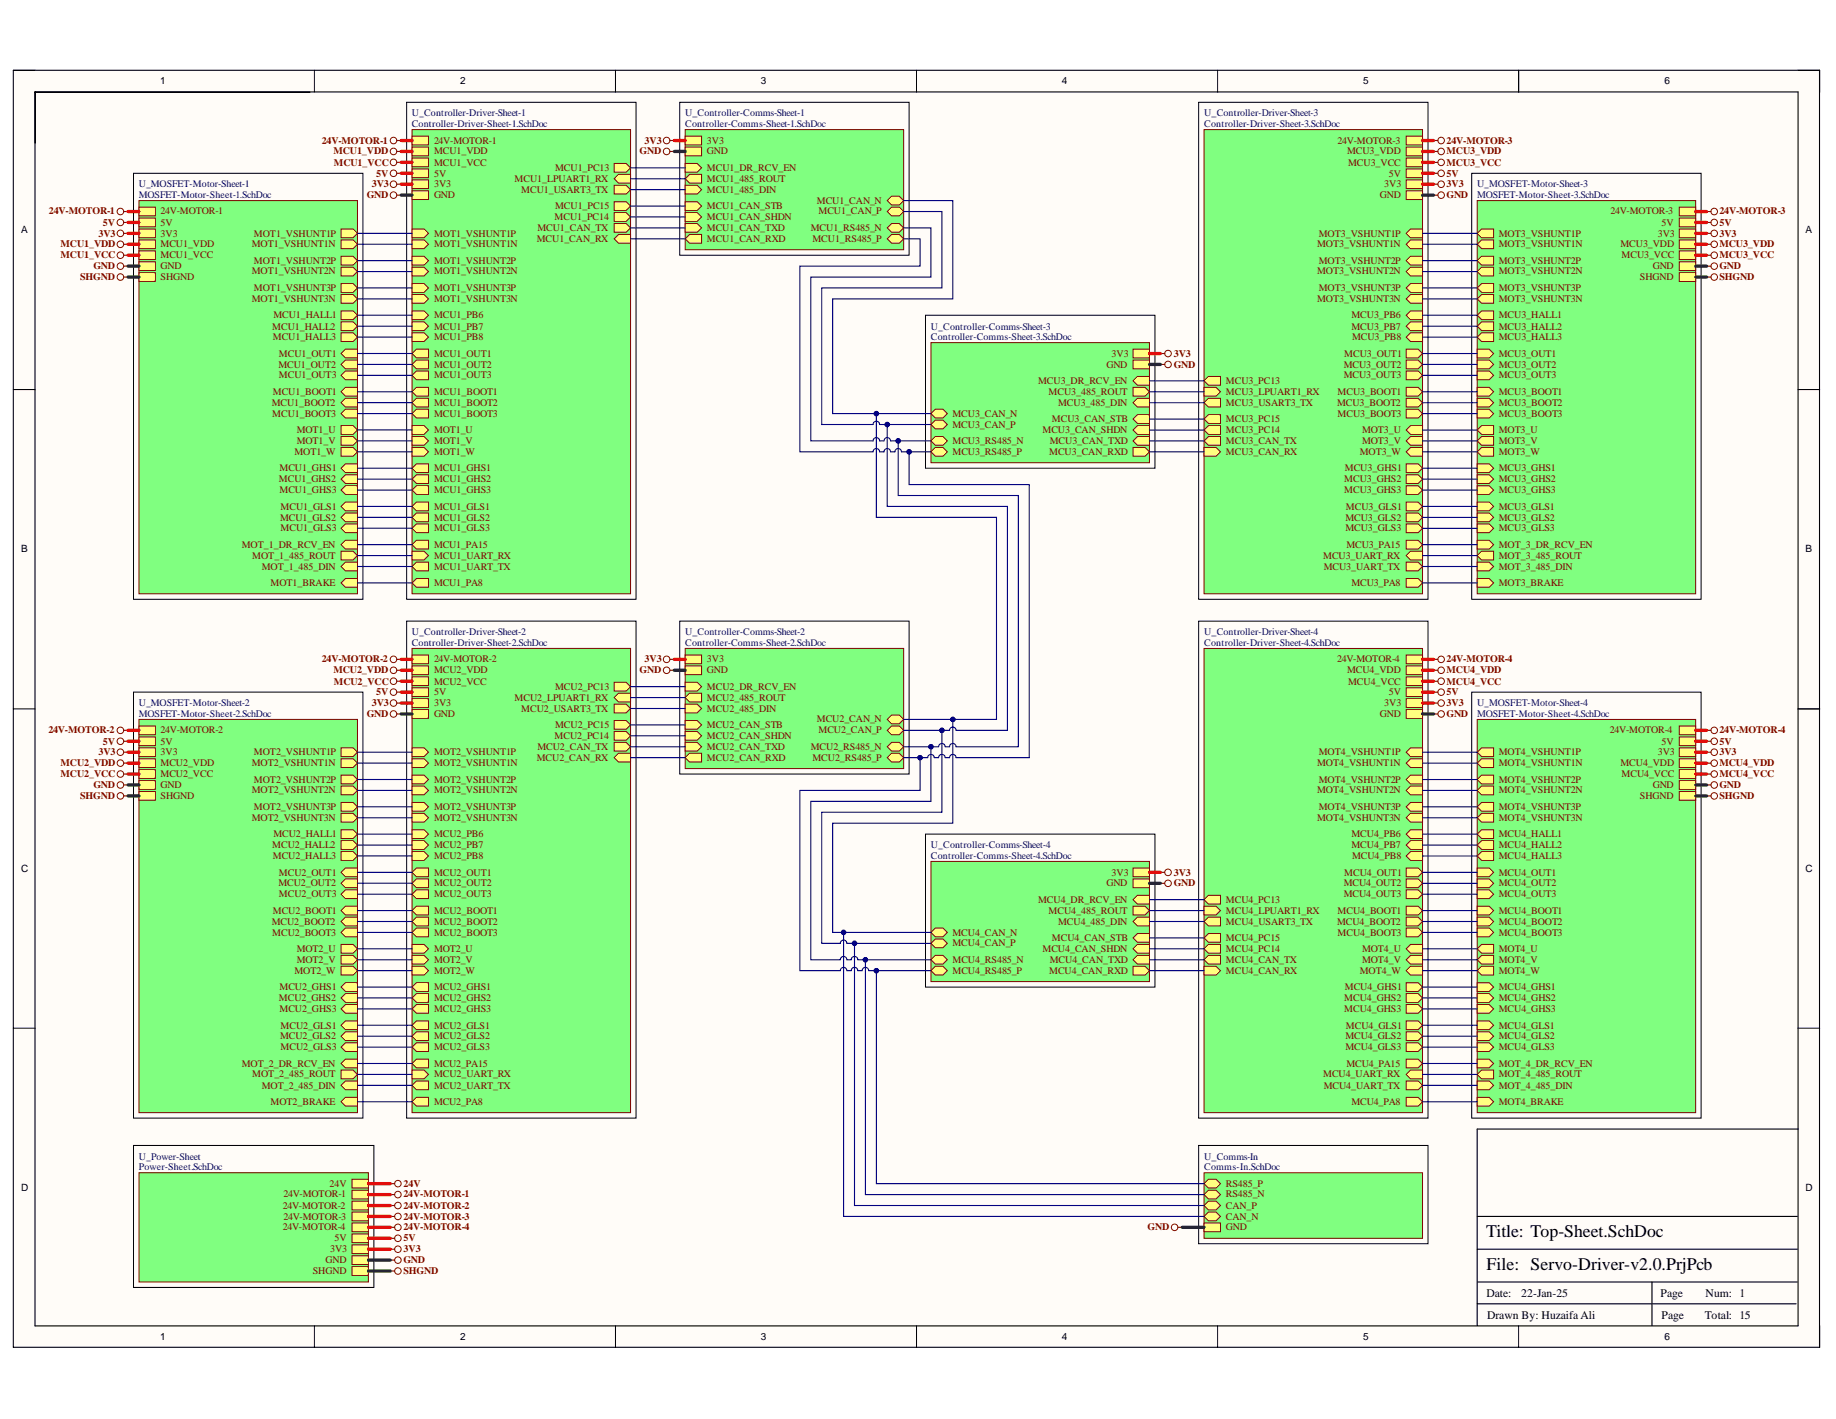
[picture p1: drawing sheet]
<svg xmlns="http://www.w3.org/2000/svg" width="279mm" height="216mm" viewBox="0 0 279 216" stroke-linecap="round" stroke-linejoin="round" font-family="sans-serif">
<defs><g id="words">
<g font-size="2.7">
<text x="226.1" y="188.3">Title: Top-Sheet.SchDoc</text>
<text x="226.2" y="193.3">File: Servo-Driver-v2.0.PrjPcb</text>
</g>
<g font-size="1.8">
<text x="226.2" y="197.3">Date:</text>
<text x="231.5" y="197.3">22-Jan-25</text>
<text x="252.7" y="197.3">Page</text>
<text x="259.5" y="197.3">Num: 1</text>
<text x="226.3" y="200.6">Drawn By: Huzaifa Ali</text>
<text x="252.9" y="200.6">Page</text>
<text x="259.5" y="200.6">Total: 15</text>
</g>
<g font-size="1.5">
<text x="24.4" y="12.8">1</text>
<text x="70" y="12.8">2</text>
<text x="115.8" y="12.8">3</text>
<text x="161.6" y="12.8">4</text>
<text x="207.5" y="12.8">5</text>
<text x="253.3" y="12.8">6</text>
<text x="3.2" y="35.5">A</text>
<text x="274.8" y="35.5">A</text>
<text x="3.2" y="84">B</text>
<text x="274.8" y="84">B</text>
<text x="3.2" y="132.7">C</text>
<text x="274.8" y="132.7">C</text>
<text x="3.2" y="181.2">D</text>
<text x="274.8" y="181.2">D</text>
<text x="24.4" y="203.8">1</text>
<text x="70" y="203.8">2</text>
<text x="115.8" y="203.8">3</text>
<text x="161.6" y="203.8">4</text>
<text x="207.5" y="203.8">5</text>
<text x="253.3" y="203.8">6</text>
</g>
<g font-size="1.5" fill="#000080">
<text x="62.7" y="17.7">U_Controller-Driver-Sheet-1</text>
<text x="104.3" y="17.7">U_Controller-Comms-Sheet-1</text>
<text x="183.3" y="17.7">U_Controller-Driver-Sheet-3</text>
<text x="62.7" y="19.4">Controller-Driver-Sheet-1.SchDoc</text>
<text x="104.3" y="19.4">Controller-Comms-Sheet-1.SchDoc</text>
<text x="183.3" y="19.4">Controller-Driver-Sheet-3.SchDoc</text>
<text x="21.1" y="28.5">U_MOSFET-Motor-Sheet-1</text>
<text x="224.8" y="28.5">U_MOSFET-Motor-Sheet-3</text>
<text x="21.1" y="30.2">MOSFET-Motor-Sheet-1.SchDoc</text>
<text x="224.8" y="30.2">MOSFET-Motor-Sheet-3.SchDoc</text>
<text x="141.7" y="50.1">U_Controller-Comms-Sheet-3</text>
<text x="141.7" y="51.7">Controller-Comms-Sheet-3.SchDoc</text>
<text x="62.7" y="96.6">U_Controller-Driver-Sheet-2</text>
<text x="62.7" y="98.3">Controller-Driver-Sheet-2.SchDoc</text>
<text x="104.3" y="96.6">U_Controller-Comms-Sheet-2</text>
<text x="104.3" y="98.3">Controller-Comms-Sheet-2.SchDoc</text>
<text x="183.3" y="96.6">U_Controller-Driver-Sheet-4</text>
<text x="183.3" y="98.3">Controller-Driver-Sheet-4.SchDoc</text>
<text x="21.1" y="107.5">U_MOSFET-Motor-Sheet-2</text>
<text x="224.8" y="107.5">U_MOSFET-Motor-Sheet-4</text>
<text x="21.1" y="109.1">MOSFET-Motor-Sheet-2.SchDoc</text>
<text x="224.8" y="109.1">MOSFET-Motor-Sheet-4.SchDoc</text>
<text x="141.7" y="129">U_Controller-Comms-Sheet-4</text>
<text x="141.7" y="130.7">Controller-Comms-Sheet-4.SchDoc</text>
<text x="21.1" y="176.4">U_Power-Sheet</text>
<text x="21.1" y="178.1">Power-Sheet.SchDoc</text>
<text x="183.3" y="176.4">U_Comms-In</text>
<text x="183.3" y="178.1">Comms-In.SchDoc</text>
</g>
<g font-size="1.5" fill="#800000">
<text x="49" y="21.9">24V-MOTOR-1</text>
<text x="50.7" y="23.5">MCU1_VDD</text>
<text x="66" y="21.9">24V-MOTOR-1</text>
<text x="66" y="23.5">MCU1_VDD</text>
<text x="97.3" y="23.5">GND</text>
<text x="98.1" y="21.9">3V3</text>
<text x="107.6" y="23.5">GND</text>
<text x="107.6" y="21.9">3V3</text>
<text x="203.6" y="21.9">24V-MOTOR-3</text>
<text x="205" y="23.5">MCU3_VDD</text>
<text x="220.1" y="21.9">24V-MOTOR-3</text>
<text x="220.1" y="23.5">MCU3_VDD</text>
<text x="50.8" y="25.2">MCU1_VCC</text>
<text x="56.6" y="28.5">3V3</text>
<text x="57.3" y="26.9">5V</text>
<text x="66" y="28.5">3V3</text>
<text x="66" y="26.9">5V</text>
<text x="66" y="25.2">MCU1_VCC</text>
<text x="78.3" y="27.6">MCU1_LPUART1_RX</text>
<text x="79.3" y="29.3">MCU1_USART3_TX</text>
<text x="84.5" y="26">MCU1_PC13</text>
<text x="107.6" y="26">MCU1_DR_RCV_EN</text>
<text x="107.6" y="27.6">MCU1_485_ROUT</text>
<text x="107.6" y="29.3">MCU1_485_DIN</text>
<text x="205.2" y="25.2">MCU3_VCC</text>
<text x="210.7" y="28.5">3V3</text>
<text x="211.3" y="26.9">5V</text>
<text x="220.1" y="28.5">3V3</text>
<text x="220.1" y="26.9">5V</text>
<text x="220.1" y="25.2">MCU3_VCC</text>
<text x="7.4" y="32.6">24V-MOTOR-1</text>
<text x="15.6" y="34.3">5V</text>
<text x="24.4" y="32.6">24V-MOTOR-1</text>
<text x="24.4" y="34.3">5V</text>
<text x="55.8" y="30.2">GND</text>
<text x="66" y="30.2">GND</text>
<text x="81.8" y="35.2">MCU1_CAN_TX</text>
<text x="84.4" y="33.5">MCU1_PC14</text>
<text x="84.5" y="31.9">MCU1_PC15</text>
<text x="107.6" y="31.9">MCU1_CAN_STB</text>
<text x="107.6" y="35.2">MCU1_CAN_TXD</text>
<text x="107.6" y="33.5">MCU1_CAN_SHDN</text>
<text x="123.4" y="35.2">MCU1_RS485_N</text>
<text x="124.3" y="31">MCU1_CAN_N</text>
<text x="124.6" y="32.6">MCU1_CAN_P</text>
<text x="210" y="30.2">GND</text>
<text x="220.1" y="30.2">GND</text>
<text x="245.1" y="32.6">24V-MOTOR-3</text>
<text x="252.9" y="34.3">5V</text>
<text x="261.7" y="32.6">24V-MOTOR-3</text>
<text x="261.7" y="34.3">5V</text>
<text x="9.2" y="37.6">MCU1_VDD</text>
<text x="9.2" y="39.3">MCU1_VCC</text>
<text x="14.2" y="41">GND</text>
<text x="15" y="36">3V3</text>
<text x="24.4" y="41">GND</text>
<text x="24.4" y="36">3V3</text>
<text x="24.4" y="37.6">MCU1_VDD</text>
<text x="24.4" y="39.3">MCU1_VCC</text>
<text x="38.3" y="37.6">MOT1_VSHUNT1N</text>
<text x="38.3" y="41.8">MOT1_VSHUNT2N</text>
<text x="38.6" y="36">MOT1_VSHUNT1P</text>
<text x="38.6" y="40.2">MOT1_VSHUNT2P</text>
<text x="66" y="36">MOT1_VSHUNT1P</text>
<text x="66" y="37.6">MOT1_VSHUNT1N</text>
<text x="66" y="40.2">MOT1_VSHUNT2P</text>
<text x="66" y="41.8">MOT1_VSHUNT2N</text>
<text x="81.7" y="36.9">MCU1_CAN_RX</text>
<text x="107.6" y="36.9">MCU1_CAN_RXD</text>
<text x="123.6" y="36.9">MCU1_RS485_P</text>
<text x="200.4" y="37.6">MOT3_VSHUNT1N</text>
<text x="200.4" y="41.8">MOT3_VSHUNT2N</text>
<text x="200.7" y="36">MOT3_VSHUNT1P</text>
<text x="200.7" y="40.2">MOT3_VSHUNT2P</text>
<text x="228.1" y="36">MOT3_VSHUNT1P</text>
<text x="228.1" y="37.6">MOT3_VSHUNT1N</text>
<text x="228.1" y="40.2">MOT3_VSHUNT2P</text>
<text x="228.1" y="41.8">MOT3_VSHUNT2N</text>
<text x="246.6" y="37.6">MCU3_VDD</text>
<text x="246.8" y="39.3">MCU3_VCC</text>
<text x="251.5" y="41">GND</text>
<text x="252.3" y="36">3V3</text>
<text x="261.7" y="41">GND</text>
<text x="261.7" y="36">3V3</text>
<text x="261.7" y="37.6">MCU3_VDD</text>
<text x="261.7" y="39.3">MCU3_VCC</text>
<text x="12.2" y="42.6">SHGND</text>
<text x="24.4" y="42.6">SHGND</text>
<text x="38.3" y="46">MOT1_VSHUNT3N</text>
<text x="38.6" y="44.3">MOT1_VSHUNT3P</text>
<text x="66" y="44.3">MOT1_VSHUNT3P</text>
<text x="66" y="46">MOT1_VSHUNT3N</text>
<text x="200.4" y="46">MOT3_VSHUNT3N</text>
<text x="200.7" y="44.3">MOT3_VSHUNT3P</text>
<text x="228.1" y="44.3">MOT3_VSHUNT3P</text>
<text x="228.1" y="46">MOT3_VSHUNT3N</text>
<text x="249.6" y="42.6">SHGND</text>
<text x="261.7" y="42.6">SHGND</text>
<text x="41.4" y="50.1">MCU1_HALL2</text>
<text x="41.5" y="51.7">MCU1_HALL3</text>
<text x="41.6" y="48.4">MCU1_HALL1</text>
<text x="66" y="48.4">MCU1_PB6</text>
<text x="66" y="50.1">MCU1_PB7</text>
<text x="66" y="51.7">MCU1_PB8</text>
<text x="205.7" y="48.4">MCU3_PB6</text>
<text x="205.7" y="50.1">MCU3_PB7</text>
<text x="205.8" y="51.7">MCU3_PB8</text>
<text x="228.1" y="48.4">MCU3_HALL1</text>
<text x="228.1" y="50.1">MCU3_HALL2</text>
<text x="228.1" y="51.7">MCU3_HALL3</text>
<text x="42.4" y="56">MCU1_OUT2</text>
<text x="42.5" y="54.3">MCU1_OUT1</text>
<text x="42.5" y="57.6">MCU1_OUT3</text>
<text x="66" y="54.3">MCU1_OUT1</text>
<text x="66" y="56">MCU1_OUT2</text>
<text x="66" y="57.6">MCU1_OUT3</text>
<text x="158" y="58.4">MCU3_DR_RCV_EN</text>
<text x="168.4" y="56">GND</text>
<text x="169.1" y="54.3">3V3</text>
<text x="178.6" y="56">GND</text>
<text x="178.6" y="54.3">3V3</text>
<text x="186.6" y="58.4">MCU3_PC13</text>
<text x="204.5" y="56">MCU3_OUT2</text>
<text x="204.5" y="57.6">MCU3_OUT3</text>
<text x="204.6" y="54.3">MCU3_OUT1</text>
<text x="228.1" y="54.3">MCU3_OUT1</text>
<text x="228.1" y="56">MCU3_OUT2</text>
<text x="228.1" y="57.6">MCU3_OUT3</text>
<text x="41.4" y="61.7">MCU1_BOOT2</text>
<text x="41.4" y="63.4">MCU1_BOOT3</text>
<text x="41.5" y="60.1">MCU1_BOOT1</text>
<text x="45.2" y="65.9">MOT1_U</text>
<text x="66" y="60.1">MCU1_BOOT1</text>
<text x="66" y="61.7">MCU1_BOOT2</text>
<text x="66" y="63.4">MCU1_BOOT3</text>
<text x="66" y="65.9">MOT1_U</text>
<text x="145" y="65.1">MCU3_CAN_P</text>
<text x="145" y="63.4">MCU3_CAN_N</text>
<text x="158.7" y="65.9">MCU3_CAN_SHDN</text>
<text x="159.6" y="60.1">MCU3_485_ROUT</text>
<text x="160.1" y="64.3">MCU3_CAN_STB</text>
<text x="161" y="61.7">MCU3_485_DIN</text>
<text x="186.6" y="61.7">MCU3_USART3_TX</text>
<text x="186.6" y="60.1">MCU3_LPUART1_RX</text>
<text x="186.6" y="65.9">MCU3_PC14</text>
<text x="186.6" y="64.3">MCU3_PC15</text>
<text x="203.5" y="61.7">MCU3_BOOT2</text>
<text x="203.6" y="60.1">MCU3_BOOT1</text>
<text x="203.6" y="63.4">MCU3_BOOT3</text>
<text x="207.3" y="65.9">MOT3_U</text>
<text x="228.1" y="60.1">MCU3_BOOT1</text>
<text x="228.1" y="61.7">MCU3_BOOT2</text>
<text x="228.1" y="63.4">MCU3_BOOT3</text>
<text x="228.1" y="65.9">MOT3_U</text>
<text x="42.5" y="71.7">MCU1_GHS1</text>
<text x="44.8" y="69.2">MOT1_W</text>
<text x="45.2" y="67.6">MOT1_V</text>
<text x="66" y="71.7">MCU1_GHS1</text>
<text x="66" y="69.2">MOT1_W</text>
<text x="66" y="67.6">MOT1_V</text>
<text x="145" y="67.6">MCU3_RS485_N</text>
<text x="145" y="69.2">MCU3_RS485_P</text>
<text x="159.7" y="69.2">MCU3_CAN_RXD</text>
<text x="159.8" y="67.6">MCU3_CAN_TXD</text>
<text x="186.6" y="69.2">MCU3_CAN_RX</text>
<text x="186.6" y="67.6">MCU3_CAN_TX</text>
<text x="204.7" y="71.7">MCU3_GHS1</text>
<text x="206.9" y="69.2">MOT3_W</text>
<text x="207.3" y="67.6">MOT3_V</text>
<text x="228.1" y="71.7">MCU3_GHS1</text>
<text x="228.1" y="69.2">MOT3_W</text>
<text x="228.1" y="67.6">MOT3_V</text>
<text x="42.5" y="73.4">MCU1_GHS2</text>
<text x="42.5" y="75.1">MCU1_GHS3</text>
<text x="42.7" y="77.5">MCU1_GLS1</text>
<text x="66" y="77.5">MCU1_GLS1</text>
<text x="66" y="73.4">MCU1_GHS2</text>
<text x="66" y="75.1">MCU1_GHS3</text>
<text x="204.6" y="73.4">MCU3_GHS2</text>
<text x="204.6" y="75.1">MCU3_GHS3</text>
<text x="204.8" y="77.5">MCU3_GLS1</text>
<text x="228.1" y="77.5">MCU3_GLS1</text>
<text x="228.1" y="73.4">MCU3_GHS2</text>
<text x="228.1" y="75.1">MCU3_GHS3</text>
<text x="36.8" y="83.4">MOT_1_DR_RCV_EN</text>
<text x="42.6" y="79.2">MCU1_GLS2</text>
<text x="42.7" y="80.8">MCU1_GLS3</text>
<text x="66" y="83.4">MCU1_PA15</text>
<text x="66" y="79.2">MCU1_GLS2</text>
<text x="66" y="80.8">MCU1_GLS3</text>
<text x="204.7" y="79.2">MCU3_GLS2</text>
<text x="204.7" y="80.8">MCU3_GLS3</text>
<text x="204.9" y="83.4">MCU3_PA15</text>
<text x="228.1" y="83.4">MOT_3_DR_RCV_EN</text>
<text x="228.1" y="79.2">MCU3_GLS2</text>
<text x="228.1" y="80.8">MCU3_GLS3</text>
<text x="38.4" y="85.1">MOT_1_485_ROUT</text>
<text x="39.8" y="86.7">MOT_1_485_DIN</text>
<text x="41.2" y="89.2">MOT1_BRAKE</text>
<text x="66" y="89.2">MCU1_PA8</text>
<text x="66" y="85.1">MCU1_UART_RX</text>
<text x="66" y="86.7">MCU1_UART_TX</text>
<text x="201.4" y="85.1">MCU3_UART_RX</text>
<text x="201.4" y="86.7">MCU3_UART_TX</text>
<text x="205.7" y="89.2">MCU3_PA8</text>
<text x="228.1" y="85.1">MOT_3_485_ROUT</text>
<text x="228.1" y="86.7">MOT_3_485_DIN</text>
<text x="228.1" y="89.2">MOT3_BRAKE</text>
<text x="49" y="100.8">24V-MOTOR-2</text>
<text x="66" y="100.8">24V-MOTOR-2</text>
<text x="98.1" y="100.8">3V3</text>
<text x="107.6" y="100.8">3V3</text>
<text x="203.5" y="100.8">24V-MOTOR-4</text>
<text x="220.1" y="100.8">24V-MOTOR-4</text>
<text x="50.7" y="102.5">MCU2_VDD</text>
<text x="50.8" y="104.2">MCU2_VCC</text>
<text x="56.6" y="107.5">3V3</text>
<text x="57.3" y="105.8">5V</text>
<text x="66" y="107.5">3V3</text>
<text x="66" y="105.8">5V</text>
<text x="66" y="104.2">MCU2_VCC</text>
<text x="66" y="102.5">MCU2_VDD</text>
<text x="78.3" y="106.6">MCU2_LPUART1_RX</text>
<text x="84.5" y="104.9">MCU2_PC13</text>
<text x="97.3" y="102.5">GND</text>
<text x="107.6" y="104.9">MCU2_DR_RCV_EN</text>
<text x="107.6" y="106.6">MCU2_485_ROUT</text>
<text x="107.6" y="102.5">GND</text>
<text x="205" y="102.5">MCU4_VDD</text>
<text x="205.2" y="104.2">MCU4_VCC</text>
<text x="210.7" y="107.5">3V3</text>
<text x="211.3" y="105.8">5V</text>
<text x="220.1" y="107.5">3V3</text>
<text x="220.1" y="105.8">5V</text>
<text x="220.1" y="102.5">MCU4_VDD</text>
<text x="220.1" y="104.2">MCU4_VCC</text>
<text x="7.4" y="111.6">24V-MOTOR-2</text>
<text x="15.6" y="113.3">5V</text>
<text x="24.4" y="111.6">24V-MOTOR-2</text>
<text x="24.4" y="113.3">5V</text>
<text x="55.8" y="109.1">GND</text>
<text x="66" y="109.1">GND</text>
<text x="79.3" y="108.3">MCU2_USART3_TX</text>
<text x="84.4" y="112.4">MCU2_PC14</text>
<text x="84.5" y="110.8">MCU2_PC15</text>
<text x="107.6" y="110.8">MCU2_CAN_STB</text>
<text x="107.6" y="112.4">MCU2_CAN_SHDN</text>
<text x="107.6" y="108.3">MCU2_485_DIN</text>
<text x="124.3" y="109.9">MCU2_CAN_N</text>
<text x="124.6" y="111.6">MCU2_CAN_P</text>
<text x="210" y="109.1">GND</text>
<text x="220.1" y="109.1">GND</text>
<text x="245" y="111.6">24V-MOTOR-4</text>
<text x="252.9" y="113.3">5V</text>
<text x="261.7" y="111.6">24V-MOTOR-4</text>
<text x="261.7" y="113.3">5V</text>
<text x="9.2" y="116.6">MCU2_VDD</text>
<text x="9.2" y="118.3">MCU2_VCC</text>
<text x="14.2" y="119.9">GND</text>
<text x="15" y="114.9">3V3</text>
<text x="24.4" y="119.9">GND</text>
<text x="24.4" y="114.9">3V3</text>
<text x="24.4" y="116.6">MCU2_VDD</text>
<text x="24.4" y="118.3">MCU2_VCC</text>
<text x="38.3" y="116.6">MOT2_VSHUNT1N</text>
<text x="38.6" y="114.9">MOT2_VSHUNT1P</text>
<text x="38.6" y="119.1">MOT2_VSHUNT2P</text>
<text x="66" y="114.9">MOT2_VSHUNT1P</text>
<text x="66" y="116.6">MOT2_VSHUNT1N</text>
<text x="66" y="119.1">MOT2_VSHUNT2P</text>
<text x="81.7" y="115.7">MCU2_CAN_RX</text>
<text x="81.8" y="114.1">MCU2_CAN_TX</text>
<text x="107.6" y="114.1">MCU2_CAN_TXD</text>
<text x="107.6" y="115.7">MCU2_CAN_RXD</text>
<text x="123.4" y="114.1">MCU2_RS485_N</text>
<text x="123.6" y="115.7">MCU2_RS485_P</text>
<text x="200.4" y="116.6">MOT4_VSHUNT1N</text>
<text x="200.7" y="114.9">MOT4_VSHUNT1P</text>
<text x="200.7" y="119.1">MOT4_VSHUNT2P</text>
<text x="228.1" y="114.9">MOT4_VSHUNT1P</text>
<text x="228.1" y="116.6">MOT4_VSHUNT1N</text>
<text x="228.1" y="119.1">MOT4_VSHUNT2P</text>
<text x="246.6" y="116.6">MCU4_VDD</text>
<text x="246.8" y="118.3">MCU4_VCC</text>
<text x="251.5" y="119.9">GND</text>
<text x="252.3" y="114.9">3V3</text>
<text x="261.7" y="119.9">GND</text>
<text x="261.7" y="114.9">3V3</text>
<text x="261.7" y="116.6">MCU4_VDD</text>
<text x="261.7" y="118.3">MCU4_VCC</text>
<text x="12.2" y="121.6">SHGND</text>
<text x="24.4" y="121.6">SHGND</text>
<text x="38.3" y="120.7">MOT2_VSHUNT2N</text>
<text x="38.3" y="124.9">MOT2_VSHUNT3N</text>
<text x="38.6" y="123.3">MOT2_VSHUNT3P</text>
<text x="66" y="120.7">MOT2_VSHUNT2N</text>
<text x="66" y="123.3">MOT2_VSHUNT3P</text>
<text x="66" y="124.9">MOT2_VSHUNT3N</text>
<text x="200.4" y="120.7">MOT4_VSHUNT2N</text>
<text x="200.4" y="124.9">MOT4_VSHUNT3N</text>
<text x="200.7" y="123.3">MOT4_VSHUNT3P</text>
<text x="228.1" y="120.7">MOT4_VSHUNT2N</text>
<text x="228.1" y="123.3">MOT4_VSHUNT3P</text>
<text x="228.1" y="124.9">MOT4_VSHUNT3N</text>
<text x="249.6" y="121.6">SHGND</text>
<text x="261.7" y="121.6">SHGND</text>
<text x="41.4" y="129">MCU2_HALL2</text>
<text x="41.5" y="130.7">MCU2_HALL3</text>
<text x="41.6" y="127.4">MCU2_HALL1</text>
<text x="66" y="127.4">MCU2_PB6</text>
<text x="66" y="129">MCU2_PB7</text>
<text x="66" y="130.7">MCU2_PB8</text>
<text x="205.7" y="127.4">MCU4_PB6</text>
<text x="205.7" y="129">MCU4_PB7</text>
<text x="205.8" y="130.7">MCU4_PB8</text>
<text x="228.1" y="127.4">MCU4_HALL1</text>
<text x="228.1" y="129">MCU4_HALL2</text>
<text x="228.1" y="130.7">MCU4_HALL3</text>
<text x="42.4" y="134.8">MCU2_OUT2</text>
<text x="42.5" y="133.2">MCU2_OUT1</text>
<text x="42.5" y="136.5">MCU2_OUT3</text>
<text x="66" y="133.2">MCU2_OUT1</text>
<text x="66" y="134.8">MCU2_OUT2</text>
<text x="66" y="136.5">MCU2_OUT3</text>
<text x="158" y="137.4">MCU4_DR_RCV_EN</text>
<text x="168.4" y="134.8">GND</text>
<text x="169.1" y="133.2">3V3</text>
<text x="178.6" y="134.8">GND</text>
<text x="178.6" y="133.2">3V3</text>
<text x="186.6" y="137.4">MCU4_PC13</text>
<text x="204.5" y="134.8">MCU4_OUT2</text>
<text x="204.5" y="136.5">MCU4_OUT3</text>
<text x="204.6" y="133.2">MCU4_OUT1</text>
<text x="228.1" y="133.2">MCU4_OUT1</text>
<text x="228.1" y="134.8">MCU4_OUT2</text>
<text x="228.1" y="136.5">MCU4_OUT3</text>
<text x="41.4" y="140.7">MCU2_BOOT2</text>
<text x="41.4" y="142.4">MCU2_BOOT3</text>
<text x="41.5" y="139">MCU2_BOOT1</text>
<text x="66" y="139">MCU2_BOOT1</text>
<text x="66" y="140.7">MCU2_BOOT2</text>
<text x="66" y="142.4">MCU2_BOOT3</text>
<text x="145" y="144">MCU4_CAN_P</text>
<text x="145" y="142.4">MCU4_CAN_N</text>
<text x="159.6" y="139">MCU4_485_ROUT</text>
<text x="160.1" y="143.2">MCU4_CAN_STB</text>
<text x="161" y="140.7">MCU4_485_DIN</text>
<text x="186.6" y="140.7">MCU4_USART3_TX</text>
<text x="186.6" y="139">MCU4_LPUART1_RX</text>
<text x="186.6" y="143.2">MCU4_PC15</text>
<text x="203.5" y="140.7">MCU4_BOOT2</text>
<text x="203.6" y="139">MCU4_BOOT1</text>
<text x="203.6" y="142.4">MCU4_BOOT3</text>
<text x="228.1" y="139">MCU4_BOOT1</text>
<text x="228.1" y="140.7">MCU4_BOOT2</text>
<text x="228.1" y="142.4">MCU4_BOOT3</text>
<text x="44.8" y="148.2">MOT2_W</text>
<text x="45.2" y="144.8">MOT2_U</text>
<text x="45.2" y="146.5">MOT2_V</text>
<text x="66" y="148.2">MOT2_W</text>
<text x="66" y="144.8">MOT2_U</text>
<text x="66" y="146.5">MOT2_V</text>
<text x="145" y="146.5">MCU4_RS485_N</text>
<text x="145" y="148.2">MCU4_RS485_P</text>
<text x="158.7" y="144.8">MCU4_CAN_SHDN</text>
<text x="159.7" y="148.2">MCU4_CAN_RXD</text>
<text x="159.8" y="146.5">MCU4_CAN_TXD</text>
<text x="186.6" y="148.2">MCU4_CAN_RX</text>
<text x="186.6" y="146.5">MCU4_CAN_TX</text>
<text x="186.6" y="144.8">MCU4_PC14</text>
<text x="206.9" y="148.2">MOT4_W</text>
<text x="207.3" y="144.8">MOT4_U</text>
<text x="207.3" y="146.5">MOT4_V</text>
<text x="228.1" y="148.2">MOT4_W</text>
<text x="228.1" y="144.8">MOT4_U</text>
<text x="228.1" y="146.5">MOT4_V</text>
<text x="42.5" y="152.3">MCU2_GHS2</text>
<text x="42.5" y="150.7">MCU2_GHS1</text>
<text x="42.5" y="154">MCU2_GHS3</text>
<text x="66" y="150.7">MCU2_GHS1</text>
<text x="66" y="152.3">MCU2_GHS2</text>
<text x="66" y="154">MCU2_GHS3</text>
<text x="204.6" y="152.3">MCU4_GHS2</text>
<text x="204.6" y="154">MCU4_GHS3</text>
<text x="204.7" y="150.7">MCU4_GHS1</text>
<text x="228.1" y="150.7">MCU4_GHS1</text>
<text x="228.1" y="152.3">MCU4_GHS2</text>
<text x="228.1" y="154">MCU4_GHS3</text>
<text x="42.6" y="158.1">MCU2_GLS2</text>
<text x="42.7" y="156.5">MCU2_GLS1</text>
<text x="42.7" y="159.8">MCU2_GLS3</text>
<text x="66" y="156.5">MCU2_GLS1</text>
<text x="66" y="158.1">MCU2_GLS2</text>
<text x="66" y="159.8">MCU2_GLS3</text>
<text x="204.7" y="158.1">MCU4_GLS2</text>
<text x="204.7" y="159.8">MCU4_GLS3</text>
<text x="204.8" y="156.5">MCU4_GLS1</text>
<text x="228.1" y="156.5">MCU4_GLS1</text>
<text x="228.1" y="158.1">MCU4_GLS2</text>
<text x="228.1" y="159.8">MCU4_GLS3</text>
<text x="36.8" y="162.3">MOT_2_DR_RCV_EN</text>
<text x="38.4" y="163.9">MOT_2_485_ROUT</text>
<text x="39.8" y="165.6">MOT_2_485_DIN</text>
<text x="66" y="163.9">MCU2_UART_RX</text>
<text x="66" y="165.6">MCU2_UART_TX</text>
<text x="66" y="162.3">MCU2_PA15</text>
<text x="201.4" y="163.9">MCU4_UART_RX</text>
<text x="201.4" y="165.6">MCU4_UART_TX</text>
<text x="204.9" y="162.3">MCU4_PA15</text>
<text x="228.1" y="162.3">MOT_4_DR_RCV_EN</text>
<text x="228.1" y="163.9">MOT_4_485_ROUT</text>
<text x="228.1" y="165.6">MOT_4_485_DIN</text>
<text x="41.2" y="168.1">MOT2_BRAKE</text>
<text x="66" y="168.1">MCU2_PA8</text>
<text x="205.7" y="168.1">MCU4_PA8</text>
<text x="228.1" y="168.1">MOT4_BRAKE</text>
<text x="43" y="183.9">24V-MOTOR-2</text>
<text x="43.1" y="185.6">24V-MOTOR-3</text>
<text x="43.1" y="182.2">24V-MOTOR-1</text>
<text x="50.2" y="180.6">24V</text>
<text x="61.4" y="185.6">24V-MOTOR-3</text>
<text x="61.4" y="183.9">24V-MOTOR-2</text>
<text x="61.4" y="182.2">24V-MOTOR-1</text>
<text x="61.4" y="180.6">24V</text>
<text x="186.6" y="180.6">RS485_P</text>
<text x="186.6" y="182.2">RS485_N</text>
<text x="186.6" y="183.9">CAN_P</text>
<text x="186.6" y="185.6">CAN_N</text>
<text x="43" y="187.2">24V-MOTOR-4</text>
<text x="50.2" y="190.6">3V3</text>
<text x="50.9" y="188.9">5V</text>
<text x="61.4" y="190.6">3V3</text>
<text x="61.4" y="188.9">5V</text>
<text x="61.4" y="187.2">24V-MOTOR-4</text>
<text x="174.6" y="187.2">GND</text>
<text x="186.6" y="187.2">GND</text>
<text x="47.6" y="193.9">SHGND</text>
<text x="49.6" y="192.2">GND</text>
<text x="61.4" y="192.2">GND</text>
<text x="61.4" y="193.9">SHGND</text>
</g>
</g></defs>
<g fill="#fffcf8">
<path d="M2 10.7h274.9v194.3h-274.9z" fill-rule="evenodd"/>
<path d="M5.4 14h268.2v187.7h-268.2z" fill-rule="evenodd"/>
</g>
<g fill="none" stroke="#000" stroke-width=".15">
<path d="M2 10.7h3.4M47.8 10.7v3.3M93.7 10.7v3.3M139.5 10.7v3.3M185.3 10.7v3.3M231.1 10.7v3.3M273.6 10.7h3.3v3.3M2 59.3h3.4M273.6 59.3h3.3M2 107.9h3.4M273.6 107.9h3.3M2 156.4h3.4"/>
<path d="M273.6 156.4h3.3M47.8 201.7v3.3M93.7 201.7v3.3M139.5 201.7v3.3M185.3 201.7v3.3M231.1 201.7v3.3M276.9 201.7v3.3"/>
</g>
<path d="M2 10.7h274.9v194.3h-274.9zM5.3 14h268.3v187.7h-268.3zM231.1 10.7v3.3M273.6 107.9h3.3M273.7 171.8h-48.9v29.9M224.8 198.4h48.5M224.8 195.1h48.7M224.8 190.1h48.7M224.8 185.1h48.7M251.4 195.1v6.6" fill="none" stroke="#000" stroke-width=".17"/>
<path d="M183.2 178.4h33.3v10h-33.3z" fill-rule="evenodd" fill="#80ff80"/>
<path d="M183.2 178.4h33.3v10h-33.3z" fill="none" stroke="#800000" stroke-width=".15"/>
<path d="M183.2 180.1l.7-.7h1.2l.6 .7-.6 .7h-1.2z" fill-rule="evenodd" fill="#ffff80"/>
<path d="M183.2 180.1l.7-.7h1.2l.6 .7-.6 .7h-1.2z" fill="none" stroke="#800000" stroke-width=".15"/>
<path d="M183.2 181.8l.7-.7h1.2l.6 .7-.6 .6h-1.2z" fill-rule="evenodd" fill="#ffff80"/>
<path d="M183.2 181.8l.7-.7h1.2l.6 .7-.6 .6h-1.2z" fill="none" stroke="#800000" stroke-width=".15"/>
<path d="M183.2 183.4l.7-.6h1.2l.6 .6-.6 .7h-1.2z" fill-rule="evenodd" fill="#ffff80"/>
<path d="M183.2 183.4l.7-.6h1.2l.6 .6-.6 .7h-1.2z" fill="none" stroke="#800000" stroke-width=".15"/>
<path d="M183.2 185.1l.7-.7h1.2l.6 .7-.6 .6h-1.2z" fill-rule="evenodd" fill="#ffff80"/>
<path d="M183.2 185.1l.7-.7h1.2l.6 .7-.6 .6h-1.2z" fill="none" stroke="#800000" stroke-width=".15"/>
<path d="M183.2 186.1h2.5v1.3h-2.5z" fill-rule="evenodd" fill="#ffff80"/>
<path d="M183.2 186.1h2.5v1.3h-2.5z" fill="none" stroke="#800000" stroke-width=".15"/>
<path d="M183.2 98.7h33.3v70.6h-33.3z" fill-rule="evenodd" fill="#80ff80"/>
<path d="M183.2 98.7h33.3v70.6h-33.3z" fill="none" stroke="#800000" stroke-width=".15"/>
<path d="M214 108h2.5v1.3h-2.5z" fill-rule="evenodd" fill="#ffff80"/>
<path d="M214 108h2.5v1.3h-2.5z" fill="none" stroke="#800000" stroke-width=".15"/>
<path d="M214 106.3h2.5v1.3h-2.5z" fill-rule="evenodd" fill="#ffff80"/>
<path d="M214 106.3h2.5v1.3h-2.5z" fill="none" stroke="#800000" stroke-width=".15"/>
<path d="M214 104.6h2.5v1.4h-2.5z" fill-rule="evenodd" fill="#ffff80"/>
<path d="M214 104.6h2.5v1.4h-2.5z" fill="none" stroke="#800000" stroke-width=".15"/>
<path d="M214 99.7h2.5v1.3h-2.5z" fill-rule="evenodd" fill="#ffff80"/>
<path d="M214 99.7h2.5v1.3h-2.5z" fill="none" stroke="#800000" stroke-width=".15"/>
<path d="M214 167h1.8l.7 .6-.7 .7h-1.8z" fill-rule="evenodd" fill="#ffff80"/>
<path d="M214 167h1.8l.7 .6-.7 .7h-1.8z" fill="none" stroke="#800000" stroke-width=".15"/>
<path d="M214.6 162.8h1.9v1.3h-1.9l-.6-.6z" fill-rule="evenodd" fill="#ffff80"/>
<path d="M214.6 162.8h1.9v1.3h-1.9l-.6-.6z" fill="none" stroke="#800000" stroke-width=".15"/>
<path d="M214 164.5h1.8l.7 .6-.7 .7h-1.8z" fill-rule="evenodd" fill="#ffff80"/>
<path d="M214 164.5h1.8l.7 .6-.7 .7h-1.8z" fill="none" stroke="#800000" stroke-width=".15"/>
<path d="M183.2 147h1.9l.6 .7-.6 .7h-1.9z" fill-rule="evenodd" fill="#ffff80"/>
<path d="M183.2 147h1.9l.6 .7-.6 .7h-1.9z" fill="none" stroke="#800000" stroke-width=".15"/>
<path d="M183.2 146l.7-.6h1.8v1.3h-1.8z" fill-rule="evenodd" fill="#ffff80"/>
<path d="M183.2 146l.7-.6h1.8v1.3h-1.8z" fill="none" stroke="#800000" stroke-width=".15"/>
<path d="M214 161.2h1.8l.7 .6-.7 .7h-1.8z" fill-rule="evenodd" fill="#ffff80"/>
<path d="M214 161.2h1.8l.7 .6-.7 .7h-1.8z" fill="none" stroke="#800000" stroke-width=".15"/>
<path d="M214.6 126.2h1.9v1.4h-1.9l-.6-.7z" fill-rule="evenodd" fill="#ffff80"/>
<path d="M214.6 126.2h1.9v1.4h-1.9l-.6-.7z" fill="none" stroke="#800000" stroke-width=".15"/>
<path d="M214.6 127.9h1.9v1.3h-1.9l-.6-.6z" fill-rule="evenodd" fill="#ffff80"/>
<path d="M214.6 127.9h1.9v1.3h-1.9l-.6-.6z" fill="none" stroke="#800000" stroke-width=".15"/>
<path d="M214.6 129.6h1.9v1.3h-1.9l-.6-.7z" fill-rule="evenodd" fill="#ffff80"/>
<path d="M214.6 129.6h1.9v1.3h-1.9l-.6-.7z" fill="none" stroke="#800000" stroke-width=".15"/>
<path d="M183.2 140.2l.7-.7h1.8v1.4h-1.8z" fill-rule="evenodd" fill="#ffff80"/>
<path d="M183.2 140.2l.7-.7h1.8v1.4h-1.8z" fill="none" stroke="#800000" stroke-width=".15"/>
<path d="M183.2 137.9h1.9l.6 .6-.6 .7h-1.9z" fill-rule="evenodd" fill="#ffff80"/>
<path d="M183.2 137.9h1.9l.6 .6-.6 .7h-1.9z" fill="none" stroke="#800000" stroke-width=".15"/>
<path d="M183.2 136.9l.7-.7h1.8v1.4h-1.8z" fill-rule="evenodd" fill="#ffff80"/>
<path d="M183.2 136.9l.7-.7h1.8v1.4h-1.8z" fill="none" stroke="#800000" stroke-width=".15"/>
<path d="M214 155.3h1.8l.7 .7-.7 .7h-1.8z" fill-rule="evenodd" fill="#ffff80"/>
<path d="M214 155.3h1.8l.7 .7-.7 .7h-1.8z" fill="none" stroke="#800000" stroke-width=".15"/>
<path d="M214 157h1.8l.7 .7-.7 .6h-1.8z" fill-rule="evenodd" fill="#ffff80"/>
<path d="M214 157h1.8l.7 .7-.7 .6h-1.8z" fill="none" stroke="#800000" stroke-width=".15"/>
<path d="M214 158.7h1.8l.7 .6-.7 .7h-1.8z" fill-rule="evenodd" fill="#ffff80"/>
<path d="M214 158.7h1.8l.7 .6-.7 .7h-1.8z" fill="none" stroke="#800000" stroke-width=".15"/>
<path d="M214 149.5h1.8l.7 .7-.7 .6h-1.8z" fill-rule="evenodd" fill="#ffff80"/>
<path d="M214 149.5h1.8l.7 .7-.7 .6h-1.8z" fill="none" stroke="#800000" stroke-width=".15"/>
<path d="M214 151.2h1.8l.7 .6-.7 .7h-1.8z" fill-rule="evenodd" fill="#ffff80"/>
<path d="M214 151.2h1.8l.7 .6-.7 .7h-1.8z" fill="none" stroke="#800000" stroke-width=".15"/>
<path d="M214 152.8h1.8l.7 .7-.7 .7h-1.8z" fill-rule="evenodd" fill="#ffff80"/>
<path d="M214 152.8h1.8l.7 .7-.7 .7h-1.8z" fill="none" stroke="#800000" stroke-width=".15"/>
<path d="M214 132.1h1.8l.7 .6-.7 .7h-1.8z" fill-rule="evenodd" fill="#ffff80"/>
<path d="M214 132.1h1.8l.7 .6-.7 .7h-1.8z" fill="none" stroke="#800000" stroke-width=".15"/>
<path d="M214 133.7h1.8l.7 .7-.7 .7h-1.8z" fill-rule="evenodd" fill="#ffff80"/>
<path d="M214 133.7h1.8l.7 .7-.7 .7h-1.8z" fill="none" stroke="#800000" stroke-width=".15"/>
<path d="M214 135.4h1.8l.7 .7-.7 .6h-1.8z" fill-rule="evenodd" fill="#ffff80"/>
<path d="M214 135.4h1.8l.7 .7-.7 .6h-1.8z" fill="none" stroke="#800000" stroke-width=".15"/>
<path d="M214 137.9h1.8l.7 .6-.7 .7h-1.8z" fill-rule="evenodd" fill="#ffff80"/>
<path d="M214 137.9h1.8l.7 .6-.7 .7h-1.8z" fill="none" stroke="#800000" stroke-width=".15"/>
<path d="M214 139.5h1.8l.7 .7-.7 .7h-1.8z" fill-rule="evenodd" fill="#ffff80"/>
<path d="M214 139.5h1.8l.7 .7-.7 .7h-1.8z" fill="none" stroke="#800000" stroke-width=".15"/>
<path d="M214 141.2h1.8l.7 .7-.7 .6h-1.8z" fill-rule="evenodd" fill="#ffff80"/>
<path d="M214 141.2h1.8l.7 .7-.7 .6h-1.8z" fill="none" stroke="#800000" stroke-width=".15"/>
<path d="M214.6 113.8h1.9v1.3h-1.9l-.6-.6z" fill-rule="evenodd" fill="#ffff80"/>
<path d="M214.6 113.8h1.9v1.3h-1.9l-.6-.6z" fill="none" stroke="#800000" stroke-width=".15"/>
<path d="M214.6 115.4h1.9v1.4h-1.9l-.6-.7z" fill-rule="evenodd" fill="#ffff80"/>
<path d="M214.6 115.4h1.9v1.4h-1.9l-.6-.7z" fill="none" stroke="#800000" stroke-width=".15"/>
<path d="M214.6 117.9h1.9v1.4h-1.9l-.6-.7z" fill-rule="evenodd" fill="#ffff80"/>
<path d="M214.6 117.9h1.9v1.4h-1.9l-.6-.7z" fill="none" stroke="#800000" stroke-width=".15"/>
<path d="M214.6 119.6h1.9v1.3h-1.9l-.6-.6z" fill-rule="evenodd" fill="#ffff80"/>
<path d="M214.6 119.6h1.9v1.3h-1.9l-.6-.6z" fill="none" stroke="#800000" stroke-width=".15"/>
<path d="M214.6 122.1h1.9v1.3h-1.9l-.6-.6z" fill-rule="evenodd" fill="#ffff80"/>
<path d="M214.6 122.1h1.9v1.3h-1.9l-.6-.6z" fill="none" stroke="#800000" stroke-width=".15"/>
<path d="M214.6 123.8h1.9v1.3h-1.9l-.6-.7z" fill-rule="evenodd" fill="#ffff80"/>
<path d="M214.6 123.8h1.9v1.3h-1.9l-.6-.7z" fill="none" stroke="#800000" stroke-width=".15"/>
<path d="M214 103h2.5v1.3h-2.5z" fill-rule="evenodd" fill="#ffff80"/>
<path d="M214 103h2.5v1.3h-2.5z" fill="none" stroke="#800000" stroke-width=".15"/>
<path d="M183.2 144.4l.7-.7h1.8v1.3h-1.8z" fill-rule="evenodd" fill="#ffff80"/>
<path d="M183.2 144.4l.7-.7h1.8v1.3h-1.8z" fill="none" stroke="#800000" stroke-width=".15"/>
<path d="M183.2 142.7l.7-.7h1.8v1.4h-1.8z" fill-rule="evenodd" fill="#ffff80"/>
<path d="M183.2 142.7l.7-.7h1.8v1.4h-1.8z" fill="none" stroke="#800000" stroke-width=".15"/>
<path d="M214.6 147h1.9v1.4h-1.9l-.6-.7z" fill-rule="evenodd" fill="#ffff80"/>
<path d="M214.6 147h1.9v1.4h-1.9l-.6-.7z" fill="none" stroke="#800000" stroke-width=".15"/>
<path d="M214.6 143.7h1.9v1.3h-1.9l-.6-.6z" fill-rule="evenodd" fill="#ffff80"/>
<path d="M214.6 143.7h1.9v1.3h-1.9l-.6-.6z" fill="none" stroke="#800000" stroke-width=".15"/>
<path d="M214.6 145.4h1.9v1.3h-1.9l-.6-.7z" fill-rule="evenodd" fill="#ffff80"/>
<path d="M214.6 145.4h1.9v1.3h-1.9l-.6-.7z" fill="none" stroke="#800000" stroke-width=".15"/>
<path d="M214 101.3h2.5v1.3h-2.5z" fill-rule="evenodd" fill="#ffff80"/>
<path d="M214 101.3h2.5v1.3h-2.5z" fill="none" stroke="#800000" stroke-width=".15"/>
<path d="M224.8 109.5h33.2v59.8h-33.2z" fill-rule="evenodd" fill="#80ff80"/>
<path d="M224.8 109.5h33.2v59.8h-33.2z" fill="none" stroke="#800000" stroke-width=".15"/>
<path d="M224.8 161.2h1.8l.7 .6-.7 .7h-1.8z" fill-rule="evenodd" fill="#ffff80"/>
<path d="M224.8 161.2h1.8l.7 .6-.7 .7h-1.8z" fill="none" stroke="#800000" stroke-width=".15"/>
<path d="M224.8 163.5l.7-.7h1.8v1.3h-1.8z" fill-rule="evenodd" fill="#ffff80"/>
<path d="M224.8 163.5l.7-.7h1.8v1.3h-1.8z" fill="none" stroke="#800000" stroke-width=".15"/>
<path d="M224.8 164.5h1.8l.7 .6-.7 .7h-1.8z" fill-rule="evenodd" fill="#ffff80"/>
<path d="M224.8 164.5h1.8l.7 .6-.7 .7h-1.8z" fill="none" stroke="#800000" stroke-width=".15"/>
<path d="M224.8 149.5h1.8l.7 .7-.7 .6h-1.8z" fill-rule="evenodd" fill="#ffff80"/>
<path d="M224.8 149.5h1.8l.7 .7-.7 .6h-1.8z" fill="none" stroke="#800000" stroke-width=".15"/>
<path d="M224.8 137.9h1.8l.7 .6-.7 .7h-1.8z" fill-rule="evenodd" fill="#ffff80"/>
<path d="M224.8 137.9h1.8l.7 .6-.7 .7h-1.8z" fill="none" stroke="#800000" stroke-width=".15"/>
<path d="M224.8 132.1h1.8l.7 .6-.7 .7h-1.8z" fill-rule="evenodd" fill="#ffff80"/>
<path d="M224.8 132.1h1.8l.7 .6-.7 .7h-1.8z" fill="none" stroke="#800000" stroke-width=".15"/>
<path d="M224.8 155.3h1.8l.7 .7-.7 .7h-1.8z" fill-rule="evenodd" fill="#ffff80"/>
<path d="M224.8 155.3h1.8l.7 .7-.7 .7h-1.8z" fill="none" stroke="#800000" stroke-width=".15"/>
<path d="M224.8 114.5l.7-.7h1.8v1.3h-1.8z" fill-rule="evenodd" fill="#ffff80"/>
<path d="M224.8 114.5l.7-.7h1.8v1.3h-1.8z" fill="none" stroke="#800000" stroke-width=".15"/>
<path d="M224.8 116.1l.7-.7h1.8v1.4h-1.8z" fill-rule="evenodd" fill="#ffff80"/>
<path d="M224.8 116.1l.7-.7h1.8v1.4h-1.8z" fill="none" stroke="#800000" stroke-width=".15"/>
<path d="M224.8 151.2h1.8l.7 .6-.7 .7h-1.8z" fill-rule="evenodd" fill="#ffff80"/>
<path d="M224.8 151.2h1.8l.7 .6-.7 .7h-1.8z" fill="none" stroke="#800000" stroke-width=".15"/>
<path d="M224.8 139.5h1.8l.7 .7-.7 .7h-1.8z" fill-rule="evenodd" fill="#ffff80"/>
<path d="M224.8 139.5h1.8l.7 .7-.7 .7h-1.8z" fill="none" stroke="#800000" stroke-width=".15"/>
<path d="M224.8 133.7h1.8l.7 .7-.7 .7h-1.8z" fill-rule="evenodd" fill="#ffff80"/>
<path d="M224.8 133.7h1.8l.7 .7-.7 .7h-1.8z" fill="none" stroke="#800000" stroke-width=".15"/>
<path d="M224.8 157h1.8l.7 .7-.7 .6h-1.8z" fill-rule="evenodd" fill="#ffff80"/>
<path d="M224.8 157h1.8l.7 .7-.7 .6h-1.8z" fill="none" stroke="#800000" stroke-width=".15"/>
<path d="M224.8 118.6l.7-.7h1.8v1.4h-1.8z" fill-rule="evenodd" fill="#ffff80"/>
<path d="M224.8 118.6l.7-.7h1.8v1.4h-1.8z" fill="none" stroke="#800000" stroke-width=".15"/>
<path d="M224.8 120.3l.7-.7h1.8v1.3h-1.8z" fill-rule="evenodd" fill="#ffff80"/>
<path d="M224.8 120.3l.7-.7h1.8v1.3h-1.8z" fill="none" stroke="#800000" stroke-width=".15"/>
<path d="M224.8 152.8h1.8l.7 .7-.7 .7h-1.8z" fill-rule="evenodd" fill="#ffff80"/>
<path d="M224.8 152.8h1.8l.7 .7-.7 .7h-1.8z" fill="none" stroke="#800000" stroke-width=".15"/>
<path d="M224.8 141.2h1.8l.7 .7-.7 .6h-1.8z" fill-rule="evenodd" fill="#ffff80"/>
<path d="M224.8 141.2h1.8l.7 .7-.7 .6h-1.8z" fill="none" stroke="#800000" stroke-width=".15"/>
<path d="M224.8 135.4h1.8l.7 .7-.7 .6h-1.8z" fill-rule="evenodd" fill="#ffff80"/>
<path d="M224.8 135.4h1.8l.7 .7-.7 .6h-1.8z" fill="none" stroke="#800000" stroke-width=".15"/>
<path d="M224.8 158.7h1.8l.7 .6-.7 .7h-1.8z" fill-rule="evenodd" fill="#ffff80"/>
<path d="M224.8 158.7h1.8l.7 .6-.7 .7h-1.8z" fill="none" stroke="#800000" stroke-width=".15"/>
<path d="M224.8 122.8l.7-.7h1.8v1.3h-1.8z" fill-rule="evenodd" fill="#ffff80"/>
<path d="M224.8 122.8l.7-.7h1.8v1.3h-1.8z" fill="none" stroke="#800000" stroke-width=".15"/>
<path d="M224.8 124.4l.7-.6h1.8v1.3h-1.8z" fill-rule="evenodd" fill="#ffff80"/>
<path d="M224.8 124.4l.7-.6h1.8v1.3h-1.8z" fill="none" stroke="#800000" stroke-width=".15"/>
<path d="M224.8 126.9l.7-.7h1.8v1.4h-1.8z" fill-rule="evenodd" fill="#ffff80"/>
<path d="M224.8 126.9l.7-.7h1.8v1.4h-1.8z" fill="none" stroke="#800000" stroke-width=".15"/>
<path d="M224.8 128.6l.7-.7h1.8v1.3h-1.8z" fill-rule="evenodd" fill="#ffff80"/>
<path d="M224.8 128.6l.7-.7h1.8v1.3h-1.8z" fill="none" stroke="#800000" stroke-width=".15"/>
<path d="M224.8 130.2l.7-.6h1.8v1.3h-1.8z" fill-rule="evenodd" fill="#ffff80"/>
<path d="M224.8 130.2l.7-.6h1.8v1.3h-1.8z" fill="none" stroke="#800000" stroke-width=".15"/>
<path d="M255.5 118.8h2.5v1.3h-2.5z" fill-rule="evenodd" fill="#ffff80"/>
<path d="M255.5 118.8h2.5v1.3h-2.5z" fill="none" stroke="#800000" stroke-width=".15"/>
<path d="M255.5 110.5h2.5v1.3h-2.5z" fill-rule="evenodd" fill="#ffff80"/>
<path d="M255.5 110.5h2.5v1.3h-2.5z" fill="none" stroke="#800000" stroke-width=".15"/>
<path d="M255.5 120.4h2.5v1.4h-2.5z" fill-rule="evenodd" fill="#ffff80"/>
<path d="M255.5 120.4h2.5v1.4h-2.5z" fill="none" stroke="#800000" stroke-width=".15"/>
<path d="M255.5 112.1h2.5v1.3h-2.5z" fill-rule="evenodd" fill="#ffff80"/>
<path d="M255.5 112.1h2.5v1.3h-2.5z" fill="none" stroke="#800000" stroke-width=".15"/>
<path d="M255.5 113.8h2.5v1.3h-2.5z" fill-rule="evenodd" fill="#ffff80"/>
<path d="M255.5 113.8h2.5v1.3h-2.5z" fill="none" stroke="#800000" stroke-width=".15"/>
<path d="M255.5 115.4h2.5v1.4h-2.5z" fill-rule="evenodd" fill="#ffff80"/>
<path d="M255.5 115.4h2.5v1.4h-2.5z" fill="none" stroke="#800000" stroke-width=".15"/>
<path d="M224.8 147.7l.7-.7h1.8v1.4h-1.8z" fill-rule="evenodd" fill="#ffff80"/>
<path d="M224.8 147.7l.7-.7h1.8v1.4h-1.8z" fill="none" stroke="#800000" stroke-width=".15"/>
<path d="M224.8 144.4l.7-.7h1.8v1.3h-1.8z" fill-rule="evenodd" fill="#ffff80"/>
<path d="M224.8 144.4l.7-.7h1.8v1.3h-1.8z" fill="none" stroke="#800000" stroke-width=".15"/>
<path d="M224.8 146l.7-.6h1.8v1.3h-1.8z" fill-rule="evenodd" fill="#ffff80"/>
<path d="M224.8 146l.7-.6h1.8v1.3h-1.8z" fill="none" stroke="#800000" stroke-width=".15"/>
<path d="M255.5 117.1h2.5v1.3h-2.5z" fill-rule="evenodd" fill="#ffff80"/>
<path d="M255.5 117.1h2.5v1.3h-2.5z" fill="none" stroke="#800000" stroke-width=".15"/>
<path d="M224.8 167h1.8l.7 .6-.7 .7h-1.8z" fill-rule="evenodd" fill="#ffff80"/>
<path d="M224.8 167h1.8l.7 .6-.7 .7h-1.8z" fill="none" stroke="#800000" stroke-width=".15"/>
<path d="M141.7 131.1h33.2v18.2h-33.2z" fill-rule="evenodd" fill="#80ff80"/>
<path d="M141.7 131.1h33.2v18.2h-33.2z" fill="none" stroke="#800000" stroke-width=".15"/>
<path d="M172.4 142.7l.7-.7h1.8v1.4h-1.8z" fill-rule="evenodd" fill="#ffff80"/>
<path d="M172.4 142.7l.7-.7h1.8v1.4h-1.8z" fill="none" stroke="#800000" stroke-width=".15"/>
<path d="M172.4 146l.7-.6h1.8v1.3h-1.8z" fill-rule="evenodd" fill="#ffff80"/>
<path d="M172.4 146l.7-.6h1.8v1.3h-1.8z" fill="none" stroke="#800000" stroke-width=".15"/>
<path d="M172.4 147h1.9l.6 .7-.6 .7h-1.9z" fill-rule="evenodd" fill="#ffff80"/>
<path d="M172.4 147h1.9l.6 .7-.6 .7h-1.9z" fill="none" stroke="#800000" stroke-width=".15"/>
<path d="M172.4 144.4l.7-.7h1.8v1.3h-1.8z" fill-rule="evenodd" fill="#ffff80"/>
<path d="M172.4 144.4l.7-.7h1.8v1.3h-1.8z" fill="none" stroke="#800000" stroke-width=".15"/>
<path d="M172.4 136.9l.7-.7h1.8v1.4h-1.8z" fill-rule="evenodd" fill="#ffff80"/>
<path d="M172.4 136.9l.7-.7h1.8v1.4h-1.8z" fill="none" stroke="#800000" stroke-width=".15"/>
<path d="M172.4 137.9h1.9l.6 .6-.6 .7h-1.9z" fill-rule="evenodd" fill="#ffff80"/>
<path d="M172.4 137.9h1.9l.6 .6-.6 .7h-1.9z" fill="none" stroke="#800000" stroke-width=".15"/>
<path d="M172.4 140.2l.7-.7h1.8v1.4h-1.8z" fill-rule="evenodd" fill="#ffff80"/>
<path d="M172.4 140.2l.7-.7h1.8v1.4h-1.8z" fill="none" stroke="#800000" stroke-width=".15"/>
<path d="M172.4 133.7h2.5v1.4h-2.5z" fill-rule="evenodd" fill="#ffff80"/>
<path d="M172.4 133.7h2.5v1.4h-2.5z" fill="none" stroke="#800000" stroke-width=".15"/>
<path d="M172.4 132.1h2.5v1.3h-2.5z" fill-rule="evenodd" fill="#ffff80"/>
<path d="M172.4 132.1h2.5v1.3h-2.5z" fill="none" stroke="#800000" stroke-width=".15"/>
<path d="M141.7 143.5l.6-.6h1.2l.7 .6-.7 .7h-1.2z" fill-rule="evenodd" fill="#ffff80"/>
<path d="M141.7 143.5l.6-.6h1.2l.7 .6-.7 .7h-1.2z" fill="none" stroke="#800000" stroke-width=".15"/>
<path d="M141.7 141.9l.6-.7h1.2l.7 .7-.7 .6h-1.2z" fill-rule="evenodd" fill="#ffff80"/>
<path d="M141.7 141.9l.6-.7h1.2l.7 .7-.7 .6h-1.2z" fill="none" stroke="#800000" stroke-width=".15"/>
<path d="M141.7 146l.6-.6h1.2l.7 .6-.7 .7h-1.2z" fill-rule="evenodd" fill="#ffff80"/>
<path d="M141.7 146l.6-.6h1.2l.7 .6-.7 .7h-1.2z" fill="none" stroke="#800000" stroke-width=".15"/>
<path d="M141.7 147.7l.6-.7h1.2l.7 .7-.7 .6h-1.2z" fill-rule="evenodd" fill="#ffff80"/>
<g fill="none" stroke="#800000" stroke-width=".15">
<path d="M141.7 147.7l.6-.7h1.2l.7 .7-.7 .6h-1.2z"/>
<circle cx="219.3" cy="105.3" r=".5"/>
<circle cx="219.3" cy="108.6" r=".5"/>
<circle cx="219.3" cy="102" r=".5"/>
<circle cx="219.3" cy="107" r=".5"/>
<circle cx="219.3" cy="100.3" r=".5"/>
<circle cx="219.3" cy="103.6" r=".5"/>
<circle cx="260.9" cy="117.8" r=".5"/>
<circle cx="260.9" cy="111.1" r=".5"/>
<circle cx="260.9" cy="116.1" r=".5"/>
<circle cx="260.9" cy="119.4" r=".5"/>
<circle cx="260.9" cy="114.4" r=".5"/>
<circle cx="260.9" cy="112.8" r=".5"/>
<circle cx="177.7" cy="134.4" r=".5"/>
<circle cx="177.7" cy="132.7" r=".5"/>
<circle cx="260.9" cy="121.1" r=".5"/>
<circle cx="178.7" cy="186.7" r=".5"/>
</g>
<g fill="none" stroke="#800000" stroke-width=".17">
<path d="M218.1 100.3h.7M218.1 108.6h.7M218.1 107h.7M218.1 105.3h.7M218.1 102h.7M218.1 103.7h.7M259.7 111.1h.7M259.7 119.4h.7M259.7 114.5h.7M259.7 112.8h.7M259.7 116.1h.7M259.7 117.8h.7"/>
<path d="M176.6 134.4h.6M176.6 132.7h.6M259.7 121.1h.7M179.2 186.7h.7"/>
</g>
<path d="M182.4 94.5h34.9v75.6h-34.9zM224 105.3h34.9v64.8h-34.9zM140.8 126.9h35v23.3h-35zM182.4 174.3h34.9v14.9h-34.9z" fill="none" stroke="#000" stroke-width=".15"/>
<path d="M183.2 19.7h33.3v70.6h-33.3z" fill-rule="evenodd" fill="#80ff80"/>
<path d="M183.2 19.7h33.3v70.6h-33.3z" fill="none" stroke="#800000" stroke-width=".15"/>
<path d="M214 29h2.5v1.4h-2.5z" fill-rule="evenodd" fill="#ffff80"/>
<path d="M214 29h2.5v1.4h-2.5z" fill="none" stroke="#800000" stroke-width=".15"/>
<path d="M214 27.4h2.5v1.3h-2.5z" fill-rule="evenodd" fill="#ffff80"/>
<path d="M214 27.4h2.5v1.3h-2.5z" fill="none" stroke="#800000" stroke-width=".15"/>
<path d="M214 25.7h2.5v1.3h-2.5z" fill-rule="evenodd" fill="#ffff80"/>
<path d="M214 25.7h2.5v1.3h-2.5z" fill="none" stroke="#800000" stroke-width=".15"/>
<path d="M214 20.7h2.5v1.3h-2.5z" fill-rule="evenodd" fill="#ffff80"/>
<path d="M214 20.7h2.5v1.3h-2.5z" fill="none" stroke="#800000" stroke-width=".15"/>
<path d="M214 88h1.8l.7 .7-.7 .7h-1.8z" fill-rule="evenodd" fill="#ffff80"/>
<path d="M214 88h1.8l.7 .7-.7 .7h-1.8z" fill="none" stroke="#800000" stroke-width=".15"/>
<path d="M214.6 83.9h1.9v1.3h-1.9l-.6-.7z" fill-rule="evenodd" fill="#ffff80"/>
<path d="M214.6 83.9h1.9v1.3h-1.9l-.6-.7z" fill="none" stroke="#800000" stroke-width=".15"/>
<path d="M214 85.5h1.8l.7 .7-.7 .7h-1.8z" fill-rule="evenodd" fill="#ffff80"/>
<path d="M214 85.5h1.8l.7 .7-.7 .7h-1.8z" fill="none" stroke="#800000" stroke-width=".15"/>
<path d="M183.2 68.1h1.9l.6 .6-.6 .7h-1.9z" fill-rule="evenodd" fill="#ffff80"/>
<path d="M183.2 68.1h1.9l.6 .6-.6 .7h-1.9z" fill="none" stroke="#800000" stroke-width=".15"/>
<path d="M183.2 67.1l.7-.7h1.8v1.4h-1.8z" fill-rule="evenodd" fill="#ffff80"/>
<path d="M183.2 67.1l.7-.7h1.8v1.4h-1.8z" fill="none" stroke="#800000" stroke-width=".15"/>
<path d="M214 82.2h1.8l.7 .7-.7 .6h-1.8z" fill-rule="evenodd" fill="#ffff80"/>
<path d="M214 82.2h1.8l.7 .7-.7 .6h-1.8z" fill="none" stroke="#800000" stroke-width=".15"/>
<path d="M214 48l.6-.7h1.9v1.3h-1.9z" fill-rule="evenodd" fill="#ffff80"/>
<path d="M214 48l.6-.7h1.9v1.3h-1.9z" fill="none" stroke="#800000" stroke-width=".15"/>
<path d="M214.6 49h1.9v1.3h-1.9l-.6-.7z" fill-rule="evenodd" fill="#ffff80"/>
<path d="M214.6 49h1.9v1.3h-1.9l-.6-.7z" fill="none" stroke="#800000" stroke-width=".15"/>
<path d="M214.6 50.6h1.9v1.4h-1.9l-.6-.7z" fill-rule="evenodd" fill="#ffff80"/>
<path d="M214.6 50.6h1.9v1.4h-1.9l-.6-.7z" fill="none" stroke="#800000" stroke-width=".15"/>
<path d="M183.2 61.3l.7-.7h1.8v1.3h-1.8z" fill-rule="evenodd" fill="#ffff80"/>
<path d="M183.2 61.3l.7-.7h1.8v1.3h-1.8z" fill="none" stroke="#800000" stroke-width=".15"/>
<path d="M183.2 58.9h1.9l.6 .7-.6 .7h-1.9z" fill-rule="evenodd" fill="#ffff80"/>
<path d="M183.2 58.9h1.9l.6 .7-.6 .7h-1.9z" fill="none" stroke="#800000" stroke-width=".15"/>
<path d="M183.2 57.9l.7-.6h1.8v1.3h-1.8z" fill-rule="evenodd" fill="#ffff80"/>
<path d="M183.2 57.9l.7-.6h1.8v1.3h-1.8z" fill="none" stroke="#800000" stroke-width=".15"/>
<path d="M214 76.4h1.8l.7 .7-.7 .6h-1.8z" fill-rule="evenodd" fill="#ffff80"/>
<path d="M214 76.4h1.8l.7 .7-.7 .6h-1.8z" fill="none" stroke="#800000" stroke-width=".15"/>
<path d="M214 78.1h1.8l.7 .6-.7 .7h-1.8z" fill-rule="evenodd" fill="#ffff80"/>
<path d="M214 78.1h1.8l.7 .6-.7 .7h-1.8z" fill="none" stroke="#800000" stroke-width=".15"/>
<path d="M214 79.7h1.8l.7 .7-.7 .6h-1.8z" fill-rule="evenodd" fill="#ffff80"/>
<path d="M214 79.7h1.8l.7 .7-.7 .6h-1.8z" fill="none" stroke="#800000" stroke-width=".15"/>
<path d="M214 70.6h1.8l.7 .6-.7 .7h-1.8z" fill-rule="evenodd" fill="#ffff80"/>
<path d="M214 70.6h1.8l.7 .6-.7 .7h-1.8z" fill="none" stroke="#800000" stroke-width=".15"/>
<path d="M214 72.2h1.8l.7 .7-.7 .7h-1.8z" fill-rule="evenodd" fill="#ffff80"/>
<path d="M214 72.2h1.8l.7 .7-.7 .7h-1.8z" fill="none" stroke="#800000" stroke-width=".15"/>
<path d="M214 73.9h1.8l.7 .7-.7 .6h-1.8z" fill-rule="evenodd" fill="#ffff80"/>
<path d="M214 73.9h1.8l.7 .7-.7 .6h-1.8z" fill="none" stroke="#800000" stroke-width=".15"/>
<path d="M214 53.1h1.8l.7 .7-.7 .7h-1.8z" fill-rule="evenodd" fill="#ffff80"/>
<path d="M214 53.1h1.8l.7 .7-.7 .7h-1.8z" fill="none" stroke="#800000" stroke-width=".15"/>
<path d="M214 54.8h1.8l.7 .7-.7 .6h-1.8z" fill-rule="evenodd" fill="#ffff80"/>
<path d="M214 54.8h1.8l.7 .7-.7 .6h-1.8z" fill="none" stroke="#800000" stroke-width=".15"/>
<path d="M214 56.4h1.8l.7 .7-.7 .7h-1.8z" fill-rule="evenodd" fill="#ffff80"/>
<path d="M214 56.4h1.8l.7 .7-.7 .7h-1.8z" fill="none" stroke="#800000" stroke-width=".15"/>
<path d="M214 58.9h1.8l.7 .7-.7 .7h-1.8z" fill-rule="evenodd" fill="#ffff80"/>
<path d="M214 58.9h1.8l.7 .7-.7 .7h-1.8z" fill="none" stroke="#800000" stroke-width=".15"/>
<path d="M214 60.6h1.8l.7 .7-.7 .6h-1.8z" fill-rule="evenodd" fill="#ffff80"/>
<path d="M214 60.6h1.8l.7 .7-.7 .6h-1.8z" fill="none" stroke="#800000" stroke-width=".15"/>
<path d="M214 62.3h1.8l.7 .6-.7 .7h-1.8z" fill-rule="evenodd" fill="#ffff80"/>
<path d="M214 62.3h1.8l.7 .6-.7 .7h-1.8z" fill="none" stroke="#800000" stroke-width=".15"/>
<path d="M214.6 34.8h1.9v1.4h-1.9l-.6-.7z" fill-rule="evenodd" fill="#ffff80"/>
<path d="M214.6 34.8h1.9v1.4h-1.9l-.6-.7z" fill="none" stroke="#800000" stroke-width=".15"/>
<path d="M214.6 36.5h1.9v1.3h-1.9l-.6-.6z" fill-rule="evenodd" fill="#ffff80"/>
<path d="M214.6 36.5h1.9v1.3h-1.9l-.6-.6z" fill="none" stroke="#800000" stroke-width=".15"/>
<path d="M214.6 39h1.9v1.3h-1.9l-.6-.6z" fill-rule="evenodd" fill="#ffff80"/>
<path d="M214.6 39h1.9v1.3h-1.9l-.6-.6z" fill="none" stroke="#800000" stroke-width=".15"/>
<path d="M214 41.3l.6-.6h1.9v1.3h-1.9z" fill-rule="evenodd" fill="#ffff80"/>
<path d="M214 41.3l.6-.6h1.9v1.3h-1.9z" fill="none" stroke="#800000" stroke-width=".15"/>
<path d="M214.6 43.1h1.9v1.4h-1.9l-.6-.7z" fill-rule="evenodd" fill="#ffff80"/>
<path d="M214.6 43.1h1.9v1.4h-1.9l-.6-.7z" fill="none" stroke="#800000" stroke-width=".15"/>
<path d="M214.6 44.8h1.9v1.3h-1.9l-.6-.6z" fill-rule="evenodd" fill="#ffff80"/>
<path d="M214.6 44.8h1.9v1.3h-1.9l-.6-.6z" fill="none" stroke="#800000" stroke-width=".15"/>
<path d="M214 24h2.5v1.4h-2.5z" fill-rule="evenodd" fill="#ffff80"/>
<path d="M214 24h2.5v1.4h-2.5z" fill="none" stroke="#800000" stroke-width=".15"/>
<path d="M183.2 65.4l.7-.6h1.8v1.3h-1.8z" fill-rule="evenodd" fill="#ffff80"/>
<path d="M183.2 65.4l.7-.6h1.8v1.3h-1.8z" fill="none" stroke="#800000" stroke-width=".15"/>
<path d="M183.2 63.8l.7-.7h1.8v1.3h-1.8z" fill-rule="evenodd" fill="#ffff80"/>
<path d="M183.2 63.8l.7-.7h1.8v1.3h-1.8z" fill="none" stroke="#800000" stroke-width=".15"/>
<path d="M214.6 68.1h1.9v1.3h-1.9l-.6-.7z" fill-rule="evenodd" fill="#ffff80"/>
<path d="M214.6 68.1h1.9v1.3h-1.9l-.6-.7z" fill="none" stroke="#800000" stroke-width=".15"/>
<path d="M214.6 64.8h1.9v1.3h-1.9l-.6-.7z" fill-rule="evenodd" fill="#ffff80"/>
<path d="M214.6 64.8h1.9v1.3h-1.9l-.6-.7z" fill="none" stroke="#800000" stroke-width=".15"/>
<path d="M214.6 66.4h1.9v1.4h-1.9l-.6-.7z" fill-rule="evenodd" fill="#ffff80"/>
<path d="M214.6 66.4h1.9v1.4h-1.9l-.6-.7z" fill="none" stroke="#800000" stroke-width=".15"/>
<path d="M214 22.4h2.5v1.3h-2.5z" fill-rule="evenodd" fill="#ffff80"/>
<path d="M214 22.4h2.5v1.3h-2.5z" fill="none" stroke="#800000" stroke-width=".15"/>
<path d="M224.8 30.5h33.2v59.8h-33.2z" fill-rule="evenodd" fill="#80ff80"/>
<path d="M224.8 30.5h33.2v59.8h-33.2z" fill="none" stroke="#800000" stroke-width=".15"/>
<path d="M224.8 82.2h1.8l.7 .7-.7 .6h-1.8z" fill-rule="evenodd" fill="#ffff80"/>
<path d="M224.8 82.2h1.8l.7 .7-.7 .6h-1.8z" fill="none" stroke="#800000" stroke-width=".15"/>
<path d="M224.8 84.5l.7-.6h1.8v1.3h-1.8z" fill-rule="evenodd" fill="#ffff80"/>
<path d="M224.8 84.5l.7-.6h1.8v1.3h-1.8z" fill="none" stroke="#800000" stroke-width=".15"/>
<path d="M224.8 85.5h1.8l.7 .7-.7 .7h-1.8z" fill-rule="evenodd" fill="#ffff80"/>
<path d="M224.8 85.5h1.8l.7 .7-.7 .7h-1.8z" fill="none" stroke="#800000" stroke-width=".15"/>
<path d="M224.8 70.6h1.8l.7 .6-.7 .7h-1.8z" fill-rule="evenodd" fill="#ffff80"/>
<path d="M224.8 70.6h1.8l.7 .6-.7 .7h-1.8z" fill="none" stroke="#800000" stroke-width=".15"/>
<path d="M224.8 58.9h1.8l.7 .7-.7 .7h-1.8z" fill-rule="evenodd" fill="#ffff80"/>
<path d="M224.8 58.9h1.8l.7 .7-.7 .7h-1.8z" fill="none" stroke="#800000" stroke-width=".15"/>
<path d="M224.8 53.1h1.8l.7 .7-.7 .7h-1.8z" fill-rule="evenodd" fill="#ffff80"/>
<path d="M224.8 53.1h1.8l.7 .7-.7 .7h-1.8z" fill="none" stroke="#800000" stroke-width=".15"/>
<path d="M224.8 76.4h1.8l.7 .7-.7 .6h-1.8z" fill-rule="evenodd" fill="#ffff80"/>
<path d="M224.8 76.4h1.8l.7 .7-.7 .6h-1.8z" fill="none" stroke="#800000" stroke-width=".15"/>
<path d="M224.8 35.5l.7-.7h1.8v1.4h-1.8z" fill-rule="evenodd" fill="#ffff80"/>
<path d="M224.8 35.5l.7-.7h1.8v1.4h-1.8z" fill="none" stroke="#800000" stroke-width=".15"/>
<path d="M224.8 37.2l.7-.7h1.8v1.3h-1.8z" fill-rule="evenodd" fill="#ffff80"/>
<path d="M224.8 37.2l.7-.7h1.8v1.3h-1.8z" fill="none" stroke="#800000" stroke-width=".15"/>
<path d="M224.8 72.2h1.8l.7 .7-.7 .7h-1.8z" fill-rule="evenodd" fill="#ffff80"/>
<path d="M224.8 72.2h1.8l.7 .7-.7 .7h-1.8z" fill="none" stroke="#800000" stroke-width=".15"/>
<path d="M224.8 60.6h1.8l.7 .7-.7 .6h-1.8z" fill-rule="evenodd" fill="#ffff80"/>
<path d="M224.8 60.6h1.8l.7 .7-.7 .6h-1.8z" fill="none" stroke="#800000" stroke-width=".15"/>
<path d="M224.8 54.8h1.8l.7 .7-.7 .6h-1.8z" fill-rule="evenodd" fill="#ffff80"/>
<path d="M224.8 54.8h1.8l.7 .7-.7 .6h-1.8z" fill="none" stroke="#800000" stroke-width=".15"/>
<path d="M224.8 78.1h1.8l.7 .6-.7 .7h-1.8z" fill-rule="evenodd" fill="#ffff80"/>
<path d="M224.8 78.1h1.8l.7 .6-.7 .7h-1.8z" fill="none" stroke="#800000" stroke-width=".15"/>
<path d="M224.8 39.7l.7-.7h1.8v1.3h-1.8z" fill-rule="evenodd" fill="#ffff80"/>
<path d="M224.8 39.7l.7-.7h1.8v1.3h-1.8z" fill="none" stroke="#800000" stroke-width=".15"/>
<path d="M224.8 41.3l.7-.6h1.8v1.3h-1.8z" fill-rule="evenodd" fill="#ffff80"/>
<path d="M224.8 41.3l.7-.6h1.8v1.3h-1.8z" fill="none" stroke="#800000" stroke-width=".15"/>
<path d="M224.8 73.9h1.8l.7 .7-.7 .6h-1.8z" fill-rule="evenodd" fill="#ffff80"/>
<path d="M224.8 73.9h1.8l.7 .7-.7 .6h-1.8z" fill="none" stroke="#800000" stroke-width=".15"/>
<path d="M224.8 62.3h1.8l.7 .6-.7 .7h-1.8z" fill-rule="evenodd" fill="#ffff80"/>
<path d="M224.8 62.3h1.8l.7 .6-.7 .7h-1.8z" fill="none" stroke="#800000" stroke-width=".15"/>
<path d="M224.8 56.4h1.8l.7 .7-.7 .7h-1.8z" fill-rule="evenodd" fill="#ffff80"/>
<path d="M224.8 56.4h1.8l.7 .7-.7 .7h-1.8z" fill="none" stroke="#800000" stroke-width=".15"/>
<path d="M224.8 79.7h1.8l.7 .7-.7 .6h-1.8z" fill-rule="evenodd" fill="#ffff80"/>
<path d="M224.8 79.7h1.8l.7 .7-.7 .6h-1.8z" fill="none" stroke="#800000" stroke-width=".15"/>
<path d="M224.8 43.8l.7-.7h1.8v1.4h-1.8z" fill-rule="evenodd" fill="#ffff80"/>
<path d="M224.8 43.8l.7-.7h1.8v1.4h-1.8z" fill="none" stroke="#800000" stroke-width=".15"/>
<path d="M224.8 45.5l.7-.7h1.8v1.3h-1.8z" fill-rule="evenodd" fill="#ffff80"/>
<path d="M224.8 45.5l.7-.7h1.8v1.3h-1.8z" fill="none" stroke="#800000" stroke-width=".15"/>
<path d="M224.8 48l.7-.7h1.8v1.3h-1.8z" fill-rule="evenodd" fill="#ffff80"/>
<path d="M224.8 48l.7-.7h1.8v1.3h-1.8z" fill="none" stroke="#800000" stroke-width=".15"/>
<path d="M224.8 49.6l.7-.6h1.8v1.3h-1.8z" fill-rule="evenodd" fill="#ffff80"/>
<path d="M224.8 49.6l.7-.6h1.8v1.3h-1.8z" fill="none" stroke="#800000" stroke-width=".15"/>
<path d="M224.8 51.3l.7-.7h1.8v1.4h-1.8z" fill-rule="evenodd" fill="#ffff80"/>
<path d="M224.8 51.3l.7-.7h1.8v1.4h-1.8z" fill="none" stroke="#800000" stroke-width=".15"/>
<path d="M255.5 39.8h2.5v1.4h-2.5z" fill-rule="evenodd" fill="#ffff80"/>
<path d="M255.5 39.8h2.5v1.4h-2.5z" fill="none" stroke="#800000" stroke-width=".15"/>
<path d="M255.5 31.5h2.5v1.3h-2.5z" fill-rule="evenodd" fill="#ffff80"/>
<path d="M255.5 31.5h2.5v1.3h-2.5z" fill="none" stroke="#800000" stroke-width=".15"/>
<path d="M255.5 41.5h2.5v1.3h-2.5z" fill-rule="evenodd" fill="#ffff80"/>
<path d="M255.5 41.5h2.5v1.3h-2.5z" fill="none" stroke="#800000" stroke-width=".15"/>
<path d="M255.5 33.2h2.5v1.3h-2.5z" fill-rule="evenodd" fill="#ffff80"/>
<path d="M255.5 33.2h2.5v1.3h-2.5z" fill="none" stroke="#800000" stroke-width=".15"/>
<path d="M255.5 34.8h2.5v1.4h-2.5z" fill-rule="evenodd" fill="#ffff80"/>
<path d="M255.5 34.8h2.5v1.4h-2.5z" fill="none" stroke="#800000" stroke-width=".15"/>
<path d="M255.5 36.5h2.5v1.3h-2.5z" fill-rule="evenodd" fill="#ffff80"/>
<path d="M255.5 36.5h2.5v1.3h-2.5z" fill="none" stroke="#800000" stroke-width=".15"/>
<path d="M224.8 68.7l.7-.6h1.8v1.3h-1.8z" fill-rule="evenodd" fill="#ffff80"/>
<path d="M224.8 68.7l.7-.6h1.8v1.3h-1.8z" fill="none" stroke="#800000" stroke-width=".15"/>
<path d="M224.8 65.4l.7-.6h1.8v1.3h-1.8z" fill-rule="evenodd" fill="#ffff80"/>
<path d="M224.8 65.4l.7-.6h1.8v1.3h-1.8z" fill="none" stroke="#800000" stroke-width=".15"/>
<path d="M224.8 67.1l.7-.7h1.8v1.4h-1.8z" fill-rule="evenodd" fill="#ffff80"/>
<path d="M224.8 67.1l.7-.7h1.8v1.4h-1.8z" fill="none" stroke="#800000" stroke-width=".15"/>
<path d="M255.5 38.2h2.5v1.3h-2.5z" fill-rule="evenodd" fill="#ffff80"/>
<path d="M255.5 38.2h2.5v1.3h-2.5z" fill="none" stroke="#800000" stroke-width=".15"/>
<path d="M224.8 88h1.8l.7 .7-.7 .7h-1.8z" fill-rule="evenodd" fill="#ffff80"/>
<path d="M224.8 88h1.8l.7 .7-.7 .7h-1.8z" fill="none" stroke="#800000" stroke-width=".15"/>
<path d="M141.7 52.1h33.2v18.3h-33.2z" fill-rule="evenodd" fill="#80ff80"/>
<path d="M141.7 52.1h33.2v18.3h-33.2z" fill="none" stroke="#800000" stroke-width=".15"/>
<path d="M172.4 63.8l.7-.7h1.8v1.3h-1.8z" fill-rule="evenodd" fill="#ffff80"/>
<path d="M172.4 63.8l.7-.7h1.8v1.3h-1.8z" fill="none" stroke="#800000" stroke-width=".15"/>
<path d="M172.4 67.1l.7-.7h1.8v1.4h-1.8z" fill-rule="evenodd" fill="#ffff80"/>
<path d="M172.4 67.1l.7-.7h1.8v1.4h-1.8z" fill="none" stroke="#800000" stroke-width=".15"/>
<path d="M172.4 68.1h1.9l.6 .6-.6 .7h-1.9z" fill-rule="evenodd" fill="#ffff80"/>
<path d="M172.4 68.1h1.9l.6 .6-.6 .7h-1.9z" fill="none" stroke="#800000" stroke-width=".15"/>
<path d="M172.4 65.4l.7-.6h1.8v1.3h-1.8z" fill-rule="evenodd" fill="#ffff80"/>
<path d="M172.4 65.4l.7-.6h1.8v1.3h-1.8z" fill="none" stroke="#800000" stroke-width=".15"/>
<path d="M172.4 57.9l.7-.6h1.8v1.3h-1.8z" fill-rule="evenodd" fill="#ffff80"/>
<path d="M172.4 57.9l.7-.6h1.8v1.3h-1.8z" fill="none" stroke="#800000" stroke-width=".15"/>
<path d="M172.4 58.9h1.9l.6 .7-.6 .7h-1.9z" fill-rule="evenodd" fill="#ffff80"/>
<path d="M172.4 58.9h1.9l.6 .7-.6 .7h-1.9z" fill="none" stroke="#800000" stroke-width=".15"/>
<path d="M172.4 61.3l.7-.7h1.8v1.3h-1.8z" fill-rule="evenodd" fill="#ffff80"/>
<path d="M172.4 61.3l.7-.7h1.8v1.3h-1.8z" fill="none" stroke="#800000" stroke-width=".15"/>
<path d="M172.4 54.8h2.5v1.3h-2.5z" fill-rule="evenodd" fill="#ffff80"/>
<path d="M172.4 54.8h2.5v1.3h-2.5z" fill="none" stroke="#800000" stroke-width=".15"/>
<path d="M172.4 53.1h2.5v1.4h-2.5z" fill-rule="evenodd" fill="#ffff80"/>
<path d="M172.4 53.1h2.5v1.4h-2.5z" fill="none" stroke="#800000" stroke-width=".15"/>
<path d="M141.7 64.6l.6-.7h1.2l.7 .7-.7 .7h-1.2z" fill-rule="evenodd" fill="#ffff80"/>
<path d="M141.7 64.6l.6-.7h1.2l.7 .7-.7 .7h-1.2z" fill="none" stroke="#800000" stroke-width=".15"/>
<path d="M141.7 62.9l.6-.6h1.2l.7 .6-.7 .7h-1.2z" fill-rule="evenodd" fill="#ffff80"/>
<path d="M141.7 62.9l.6-.6h1.2l.7 .6-.7 .7h-1.2z" fill="none" stroke="#800000" stroke-width=".15"/>
<path d="M141.7 67.1l.6-.7h1.2l.7 .7-.7 .6h-1.2z" fill-rule="evenodd" fill="#ffff80"/>
<path d="M141.7 67.1l.6-.7h1.2l.7 .7-.7 .6h-1.2z" fill="none" stroke="#800000" stroke-width=".15"/>
<path d="M141.7 68.7l.6-.6h1.2l.7 .6-.7 .7h-1.2z" fill-rule="evenodd" fill="#ffff80"/>
<g fill="none" stroke="#800000" stroke-width=".15">
<path d="M141.7 68.7l.6-.6h1.2l.7 .6-.7 .7h-1.2z"/>
<circle cx="219.3" cy="26.4" r=".5"/>
<circle cx="219.3" cy="24.7" r=".5"/>
<circle cx="219.3" cy="21.4" r=".5"/>
<circle cx="219.3" cy="29.7" r=".5"/>
<circle cx="219.3" cy="23" r=".5"/>
<circle cx="219.3" cy="28" r=".5"/>
<circle cx="260.9" cy="35.5" r=".5"/>
<circle cx="260.9" cy="37.2" r=".5"/>
<circle cx="260.9" cy="33.8" r=".5"/>
<circle cx="260.9" cy="38.8" r=".5"/>
<circle cx="260.9" cy="32.2" r=".5"/>
<circle cx="177.7" cy="53.8" r=".5"/>
<circle cx="177.7" cy="55.5" r=".5"/>
<circle cx="260.9" cy="42.2" r=".5"/>
<circle cx="260.9" cy="40.5" r=".5"/>
</g>
<g fill="none" stroke="#800000" stroke-width=".17">
<path d="M218.1 21.4h.7M218.1 29.7h.7M218.1 28h.7M218.1 26.4h.7M218.1 23h.7M218.1 24.7h.7M259.7 32.2h.7M259.7 35.5h.7M259.7 33.8h.7M259.7 37.2h.7M259.7 38.8h.7M176.6 55.5h.6"/>
<path d="M176.6 53.8h.6M259.7 40.5h.7M259.7 42.2h.7"/>
</g>
<path d="M182.4 15.6h34.9v75.6h-34.9zM224 26.4h34.9v64.8h-34.9zM140.8 48h35v23.2h-35z" fill="none" stroke="#000" stroke-width=".15"/>
<path d="M62.7 98.7h33.3v70.6h-33.3z" fill-rule="evenodd" fill="#80ff80"/>
<path d="M62.7 98.7h33.3v70.6h-33.3z" fill="none" stroke="#800000" stroke-width=".15"/>
<path d="M62.7 108h2.5v1.3h-2.5z" fill-rule="evenodd" fill="#ffff80"/>
<path d="M62.7 108h2.5v1.3h-2.5z" fill="none" stroke="#800000" stroke-width=".15"/>
<path d="M62.7 106.3h2.5v1.3h-2.5z" fill-rule="evenodd" fill="#ffff80"/>
<path d="M62.7 106.3h2.5v1.3h-2.5z" fill="none" stroke="#800000" stroke-width=".15"/>
<path d="M62.7 104.6h2.5v1.4h-2.5z" fill-rule="evenodd" fill="#ffff80"/>
<path d="M62.7 104.6h2.5v1.4h-2.5z" fill="none" stroke="#800000" stroke-width=".15"/>
<path d="M62.7 99.7h2.5v1.3h-2.5z" fill-rule="evenodd" fill="#ffff80"/>
<path d="M62.7 99.7h2.5v1.3h-2.5z" fill="none" stroke="#800000" stroke-width=".15"/>
<path d="M62.7 167.6l.7-.6h1.8v1.3h-1.8z" fill-rule="evenodd" fill="#ffff80"/>
<path d="M62.7 167.6l.7-.6h1.8v1.3h-1.8z" fill="none" stroke="#800000" stroke-width=".15"/>
<path d="M62.7 162.8h1.8l.7 .7-.7 .6h-1.8z" fill-rule="evenodd" fill="#ffff80"/>
<path d="M62.7 162.8h1.8l.7 .7-.7 .6h-1.8z" fill="none" stroke="#800000" stroke-width=".15"/>
<path d="M62.7 165.1l.7-.6h1.8v1.3h-1.8z" fill-rule="evenodd" fill="#ffff80"/>
<path d="M62.7 165.1l.7-.6h1.8v1.3h-1.8z" fill="none" stroke="#800000" stroke-width=".15"/>
<path d="M94.1 114.6h1.9v1.3h-1.9l-.6-.6z" fill-rule="evenodd" fill="#ffff80"/>
<path d="M94.1 114.6h1.9v1.3h-1.9l-.6-.6z" fill="none" stroke="#800000" stroke-width=".15"/>
<path d="M93.5 113h1.8l.7 .6-.7 .7h-1.8z" fill-rule="evenodd" fill="#ffff80"/>
<path d="M93.5 113h1.8l.7 .6-.7 .7h-1.8z" fill="none" stroke="#800000" stroke-width=".15"/>
<path d="M62.7 161.8l.7-.7h1.8v1.4h-1.8z" fill-rule="evenodd" fill="#ffff80"/>
<path d="M62.7 161.8l.7-.7h1.8v1.4h-1.8z" fill="none" stroke="#800000" stroke-width=".15"/>
<path d="M62.7 126.2h1.8l.7 .7-.7 .7h-1.8z" fill-rule="evenodd" fill="#ffff80"/>
<path d="M62.7 126.2h1.8l.7 .7-.7 .7h-1.8z" fill="none" stroke="#800000" stroke-width=".15"/>
<path d="M62.7 127.9h1.8l.7 .7-.7 .6h-1.8z" fill-rule="evenodd" fill="#ffff80"/>
<path d="M62.7 127.9h1.8l.7 .7-.7 .6h-1.8z" fill="none" stroke="#800000" stroke-width=".15"/>
<path d="M62.7 129.6h1.8l.7 .6-.7 .7h-1.8z" fill-rule="evenodd" fill="#ffff80"/>
<path d="M62.7 129.6h1.8l.7 .6-.7 .7h-1.8z" fill="none" stroke="#800000" stroke-width=".15"/>
<path d="M93.5 107.1h1.8l.7 .7-.7 .7h-1.8z" fill-rule="evenodd" fill="#ffff80"/>
<path d="M93.5 107.1h1.8l.7 .7-.7 .7h-1.8z" fill="none" stroke="#800000" stroke-width=".15"/>
<path d="M93.5 106.1l.6-.6h1.9v1.3h-1.9z" fill-rule="evenodd" fill="#ffff80"/>
<path d="M93.5 106.1l.6-.6h1.9v1.3h-1.9z" fill="none" stroke="#800000" stroke-width=".15"/>
<path d="M93.5 103.8h1.8l.7 .7-.7 .6h-1.8z" fill-rule="evenodd" fill="#ffff80"/>
<path d="M93.5 103.8h1.8l.7 .7-.7 .6h-1.8z" fill="none" stroke="#800000" stroke-width=".15"/>
<path d="M62.7 156l.7-.7h1.8v1.4h-1.8z" fill-rule="evenodd" fill="#ffff80"/>
<path d="M62.7 156l.7-.7h1.8v1.4h-1.8z" fill="none" stroke="#800000" stroke-width=".15"/>
<path d="M62.7 157.7l.7-.7h1.8v1.3h-1.8z" fill-rule="evenodd" fill="#ffff80"/>
<path d="M62.7 157.7l.7-.7h1.8v1.3h-1.8z" fill="none" stroke="#800000" stroke-width=".15"/>
<path d="M62.7 159.3l.7-.6h1.8v1.3h-1.8z" fill-rule="evenodd" fill="#ffff80"/>
<path d="M62.7 159.3l.7-.6h1.8v1.3h-1.8z" fill="none" stroke="#800000" stroke-width=".15"/>
<path d="M62.7 150.2l.7-.7h1.8v1.3h-1.8z" fill-rule="evenodd" fill="#ffff80"/>
<path d="M62.7 150.2l.7-.7h1.8v1.3h-1.8z" fill="none" stroke="#800000" stroke-width=".15"/>
<path d="M62.7 151.8l.7-.6h1.8v1.3h-1.8z" fill-rule="evenodd" fill="#ffff80"/>
<path d="M62.7 151.8l.7-.6h1.8v1.3h-1.8z" fill="none" stroke="#800000" stroke-width=".15"/>
<path d="M62.7 153.5l.7-.7h1.8v1.4h-1.8z" fill-rule="evenodd" fill="#ffff80"/>
<path d="M62.7 153.5l.7-.7h1.8v1.4h-1.8z" fill="none" stroke="#800000" stroke-width=".15"/>
<path d="M62.7 132.7l.7-.6h1.8v1.3h-1.8z" fill-rule="evenodd" fill="#ffff80"/>
<path d="M62.7 132.7l.7-.6h1.8v1.3h-1.8z" fill="none" stroke="#800000" stroke-width=".15"/>
<path d="M62.7 134.4l.7-.7h1.8v1.4h-1.8z" fill-rule="evenodd" fill="#ffff80"/>
<path d="M62.7 134.4l.7-.7h1.8v1.4h-1.8z" fill="none" stroke="#800000" stroke-width=".15"/>
<path d="M62.7 136.1l.7-.7h1.8v1.3h-1.8z" fill-rule="evenodd" fill="#ffff80"/>
<path d="M62.7 136.1l.7-.7h1.8v1.3h-1.8z" fill="none" stroke="#800000" stroke-width=".15"/>
<path d="M62.7 138.5l.7-.6h1.8v1.3h-1.8z" fill-rule="evenodd" fill="#ffff80"/>
<path d="M62.7 138.5l.7-.6h1.8v1.3h-1.8z" fill="none" stroke="#800000" stroke-width=".15"/>
<path d="M62.7 140.2l.7-.7h1.8v1.4h-1.8z" fill-rule="evenodd" fill="#ffff80"/>
<path d="M62.7 140.2l.7-.7h1.8v1.4h-1.8z" fill="none" stroke="#800000" stroke-width=".15"/>
<path d="M62.7 141.9l.7-.7h1.8v1.3h-1.8z" fill-rule="evenodd" fill="#ffff80"/>
<path d="M62.7 141.9l.7-.7h1.8v1.3h-1.8z" fill="none" stroke="#800000" stroke-width=".15"/>
<path d="M62.7 113.8h1.8l.7 .6-.7 .7h-1.8z" fill-rule="evenodd" fill="#ffff80"/>
<path d="M62.7 113.8h1.8l.7 .6-.7 .7h-1.8z" fill="none" stroke="#800000" stroke-width=".15"/>
<path d="M62.7 115.4h1.8l.7 .7-.7 .7h-1.8z" fill-rule="evenodd" fill="#ffff80"/>
<path d="M62.7 115.4h1.8l.7 .7-.7 .7h-1.8z" fill="none" stroke="#800000" stroke-width=".15"/>
<path d="M62.7 117.9h1.8l.7 .7-.7 .7h-1.8z" fill-rule="evenodd" fill="#ffff80"/>
<path d="M62.7 117.9h1.8l.7 .7-.7 .7h-1.8z" fill="none" stroke="#800000" stroke-width=".15"/>
<path d="M62.7 119.6h1.8l.7 .7-.7 .6h-1.8z" fill-rule="evenodd" fill="#ffff80"/>
<path d="M62.7 119.6h1.8l.7 .7-.7 .6h-1.8z" fill="none" stroke="#800000" stroke-width=".15"/>
<path d="M62.7 122.1h1.8l.7 .7-.7 .6h-1.8z" fill-rule="evenodd" fill="#ffff80"/>
<path d="M62.7 122.1h1.8l.7 .7-.7 .6h-1.8z" fill="none" stroke="#800000" stroke-width=".15"/>
<path d="M62.7 123.8h1.8l.7 .6-.7 .7h-1.8z" fill-rule="evenodd" fill="#ffff80"/>
<path d="M62.7 123.8h1.8l.7 .6-.7 .7h-1.8z" fill="none" stroke="#800000" stroke-width=".15"/>
<path d="M62.7 103h2.5v1.3h-2.5z" fill-rule="evenodd" fill="#ffff80"/>
<path d="M62.7 103h2.5v1.3h-2.5z" fill="none" stroke="#800000" stroke-width=".15"/>
<path d="M93.5 111.3h1.8l.7 .7-.7 .6h-1.8z" fill-rule="evenodd" fill="#ffff80"/>
<path d="M93.5 111.3h1.8l.7 .7-.7 .6h-1.8z" fill="none" stroke="#800000" stroke-width=".15"/>
<path d="M93.5 109.6h1.8l.7 .7-.7 .7h-1.8z" fill-rule="evenodd" fill="#ffff80"/>
<path d="M93.5 109.6h1.8l.7 .7-.7 .7h-1.8z" fill="none" stroke="#800000" stroke-width=".15"/>
<path d="M62.7 147h1.8l.7 .7-.7 .6h-1.8z" fill-rule="evenodd" fill="#ffff80"/>
<path d="M62.7 147h1.8l.7 .7-.7 .6h-1.8z" fill="none" stroke="#800000" stroke-width=".15"/>
<path d="M62.7 143.7h1.8l.7 .7-.7 .6h-1.8z" fill-rule="evenodd" fill="#ffff80"/>
<path d="M62.7 143.7h1.8l.7 .7-.7 .6h-1.8z" fill="none" stroke="#800000" stroke-width=".15"/>
<path d="M62.7 145.4h1.8l.7 .6-.7 .7h-1.8z" fill-rule="evenodd" fill="#ffff80"/>
<path d="M62.7 145.4h1.8l.7 .6-.7 .7h-1.8z" fill="none" stroke="#800000" stroke-width=".15"/>
<path d="M62.7 101.3h2.5v1.3h-2.5z" fill-rule="evenodd" fill="#ffff80"/>
<path d="M62.7 101.3h2.5v1.3h-2.5z" fill="none" stroke="#800000" stroke-width=".15"/>
<path d="M21.1 109.5h33.3v59.8h-33.3z" fill-rule="evenodd" fill="#80ff80"/>
<path d="M21.1 109.5h33.3v59.8h-33.3z" fill="none" stroke="#800000" stroke-width=".15"/>
<path d="M51.9 161.8l.7-.7h1.8v1.4h-1.8z" fill-rule="evenodd" fill="#ffff80"/>
<path d="M51.9 161.8l.7-.7h1.8v1.4h-1.8z" fill="none" stroke="#800000" stroke-width=".15"/>
<path d="M51.9 162.8h1.8l.7 .7-.7 .6h-1.8z" fill-rule="evenodd" fill="#ffff80"/>
<path d="M51.9 162.8h1.8l.7 .7-.7 .6h-1.8z" fill="none" stroke="#800000" stroke-width=".15"/>
<path d="M51.9 165.1l.7-.6h1.8v1.3h-1.8z" fill-rule="evenodd" fill="#ffff80"/>
<path d="M51.9 165.1l.7-.6h1.8v1.3h-1.8z" fill="none" stroke="#800000" stroke-width=".15"/>
<path d="M51.9 150.2l.7-.7h1.8v1.3h-1.8z" fill-rule="evenodd" fill="#ffff80"/>
<path d="M51.9 150.2l.7-.7h1.8v1.3h-1.8z" fill="none" stroke="#800000" stroke-width=".15"/>
<path d="M51.9 138.5l.7-.6h1.8v1.3h-1.8z" fill-rule="evenodd" fill="#ffff80"/>
<path d="M51.9 138.5l.7-.6h1.8v1.3h-1.8z" fill="none" stroke="#800000" stroke-width=".15"/>
<path d="M51.9 132.7l.7-.6h1.8v1.3h-1.8z" fill-rule="evenodd" fill="#ffff80"/>
<path d="M51.9 132.7l.7-.6h1.8v1.3h-1.8z" fill="none" stroke="#800000" stroke-width=".15"/>
<path d="M51.9 156l.7-.7h1.8v1.4h-1.8z" fill-rule="evenodd" fill="#ffff80"/>
<path d="M51.9 156l.7-.7h1.8v1.4h-1.8z" fill="none" stroke="#800000" stroke-width=".15"/>
<path d="M51.9 113.8h1.8l.7 .6-.7 .7h-1.8z" fill-rule="evenodd" fill="#ffff80"/>
<path d="M51.9 113.8h1.8l.7 .6-.7 .7h-1.8z" fill="none" stroke="#800000" stroke-width=".15"/>
<path d="M51.9 115.4h1.8l.7 .7-.7 .7h-1.8z" fill-rule="evenodd" fill="#ffff80"/>
<path d="M51.9 115.4h1.8l.7 .7-.7 .7h-1.8z" fill="none" stroke="#800000" stroke-width=".15"/>
<path d="M51.9 151.8l.7-.6h1.8v1.3h-1.8z" fill-rule="evenodd" fill="#ffff80"/>
<path d="M51.9 151.8l.7-.6h1.8v1.3h-1.8z" fill="none" stroke="#800000" stroke-width=".15"/>
<path d="M51.9 140.2l.7-.7h1.8v1.4h-1.8z" fill-rule="evenodd" fill="#ffff80"/>
<path d="M51.9 140.2l.7-.7h1.8v1.4h-1.8z" fill="none" stroke="#800000" stroke-width=".15"/>
<path d="M51.9 134.4l.7-.7h1.8v1.4h-1.8z" fill-rule="evenodd" fill="#ffff80"/>
<path d="M51.9 134.4l.7-.7h1.8v1.4h-1.8z" fill="none" stroke="#800000" stroke-width=".15"/>
<path d="M51.9 157.7l.7-.7h1.8v1.3h-1.8z" fill-rule="evenodd" fill="#ffff80"/>
<path d="M51.9 157.7l.7-.7h1.8v1.3h-1.8z" fill="none" stroke="#800000" stroke-width=".15"/>
<path d="M51.9 117.9h1.8l.7 .7-.7 .7h-1.8z" fill-rule="evenodd" fill="#ffff80"/>
<path d="M51.9 117.9h1.8l.7 .7-.7 .7h-1.8z" fill="none" stroke="#800000" stroke-width=".15"/>
<path d="M51.9 119.6h1.8l.7 .7-.7 .6h-1.8z" fill-rule="evenodd" fill="#ffff80"/>
<path d="M51.9 119.6h1.8l.7 .7-.7 .6h-1.8z" fill="none" stroke="#800000" stroke-width=".15"/>
<path d="M51.9 153.5l.7-.7h1.8v1.4h-1.8z" fill-rule="evenodd" fill="#ffff80"/>
<path d="M51.9 153.5l.7-.7h1.8v1.4h-1.8z" fill="none" stroke="#800000" stroke-width=".15"/>
<path d="M51.9 141.9l.7-.7h1.8v1.3h-1.8z" fill-rule="evenodd" fill="#ffff80"/>
<path d="M51.9 141.9l.7-.7h1.8v1.3h-1.8z" fill="none" stroke="#800000" stroke-width=".15"/>
<path d="M51.9 136.1l.7-.7h1.8v1.3h-1.8z" fill-rule="evenodd" fill="#ffff80"/>
<path d="M51.9 136.1l.7-.7h1.8v1.3h-1.8z" fill="none" stroke="#800000" stroke-width=".15"/>
<path d="M51.9 159.3l.7-.6h1.8v1.3h-1.8z" fill-rule="evenodd" fill="#ffff80"/>
<path d="M51.9 159.3l.7-.6h1.8v1.3h-1.8z" fill="none" stroke="#800000" stroke-width=".15"/>
<path d="M51.9 122.1h1.8l.7 .7-.7 .6h-1.8z" fill-rule="evenodd" fill="#ffff80"/>
<path d="M51.9 122.1h1.8l.7 .7-.7 .6h-1.8z" fill="none" stroke="#800000" stroke-width=".15"/>
<path d="M51.9 123.8h1.8l.7 .6-.7 .7h-1.8z" fill-rule="evenodd" fill="#ffff80"/>
<path d="M51.9 123.8h1.8l.7 .6-.7 .7h-1.8z" fill="none" stroke="#800000" stroke-width=".15"/>
<path d="M51.9 126.2h1.8l.7 .7-.7 .7h-1.8z" fill-rule="evenodd" fill="#ffff80"/>
<path d="M51.9 126.2h1.8l.7 .7-.7 .7h-1.8z" fill="none" stroke="#800000" stroke-width=".15"/>
<path d="M51.9 127.9h1.8l.7 .7-.7 .6h-1.8z" fill-rule="evenodd" fill="#ffff80"/>
<path d="M51.9 127.9h1.8l.7 .7-.7 .6h-1.8z" fill="none" stroke="#800000" stroke-width=".15"/>
<path d="M51.9 129.6h1.8l.7 .6-.7 .7h-1.8z" fill-rule="evenodd" fill="#ffff80"/>
<path d="M51.9 129.6h1.8l.7 .6-.7 .7h-1.8z" fill="none" stroke="#800000" stroke-width=".15"/>
<path d="M21.1 118.8h2.5v1.3h-2.5z" fill-rule="evenodd" fill="#ffff80"/>
<path d="M21.1 118.8h2.5v1.3h-2.5z" fill="none" stroke="#800000" stroke-width=".15"/>
<path d="M21.1 110.5h2.5v1.3h-2.5z" fill-rule="evenodd" fill="#ffff80"/>
<path d="M21.1 110.5h2.5v1.3h-2.5z" fill="none" stroke="#800000" stroke-width=".15"/>
<path d="M21.1 120.4h2.5v1.4h-2.5z" fill-rule="evenodd" fill="#ffff80"/>
<path d="M21.1 120.4h2.5v1.4h-2.5z" fill="none" stroke="#800000" stroke-width=".15"/>
<path d="M21.1 112.1h2.5v1.3h-2.5z" fill-rule="evenodd" fill="#ffff80"/>
<path d="M21.1 112.1h2.5v1.3h-2.5z" fill="none" stroke="#800000" stroke-width=".15"/>
<path d="M21.1 113.8h2.5v1.3h-2.5z" fill-rule="evenodd" fill="#ffff80"/>
<path d="M21.1 113.8h2.5v1.3h-2.5z" fill="none" stroke="#800000" stroke-width=".15"/>
<path d="M21.1 115.4h2.5v1.4h-2.5z" fill-rule="evenodd" fill="#ffff80"/>
<path d="M21.1 115.4h2.5v1.4h-2.5z" fill="none" stroke="#800000" stroke-width=".15"/>
<path d="M51.9 147h1.8l.7 .7-.7 .6h-1.8z" fill-rule="evenodd" fill="#ffff80"/>
<path d="M51.9 147h1.8l.7 .7-.7 .6h-1.8z" fill="none" stroke="#800000" stroke-width=".15"/>
<path d="M51.9 143.7h1.8l.7 .7-.7 .6h-1.8z" fill-rule="evenodd" fill="#ffff80"/>
<path d="M51.9 143.7h1.8l.7 .7-.7 .6h-1.8z" fill="none" stroke="#800000" stroke-width=".15"/>
<path d="M51.9 145.4h1.8l.7 .6-.7 .7h-1.8z" fill-rule="evenodd" fill="#ffff80"/>
<path d="M51.9 145.4h1.8l.7 .6-.7 .7h-1.8z" fill="none" stroke="#800000" stroke-width=".15"/>
<path d="M21.1 117.1h2.5v1.3h-2.5z" fill-rule="evenodd" fill="#ffff80"/>
<path d="M21.1 117.1h2.5v1.3h-2.5z" fill="none" stroke="#800000" stroke-width=".15"/>
<path d="M51.9 167.6l.7-.6h1.8v1.3h-1.8z" fill-rule="evenodd" fill="#ffff80"/>
<path d="M51.9 167.6l.7-.6h1.8v1.3h-1.8z" fill="none" stroke="#800000" stroke-width=".15"/>
<path d="M104.3 98.7h33.2v18.2h-33.2z" fill-rule="evenodd" fill="#80ff80"/>
<path d="M104.3 98.7h33.2v18.2h-33.2z" fill="none" stroke="#800000" stroke-width=".15"/>
<path d="M104.3 109.6h1.8l.7 .7-.7 .7h-1.8z" fill-rule="evenodd" fill="#ffff80"/>
<path d="M104.3 109.6h1.8l.7 .7-.7 .7h-1.8z" fill="none" stroke="#800000" stroke-width=".15"/>
<path d="M104.3 113h1.8l.7 .6-.7 .7h-1.8z" fill-rule="evenodd" fill="#ffff80"/>
<path d="M104.3 113h1.8l.7 .6-.7 .7h-1.8z" fill="none" stroke="#800000" stroke-width=".15"/>
<path d="M104.3 115.3l.6-.7h1.9v1.3h-1.9z" fill-rule="evenodd" fill="#ffff80"/>
<path d="M104.3 115.3l.6-.7h1.9v1.3h-1.9z" fill="none" stroke="#800000" stroke-width=".15"/>
<path d="M104.3 111.3h1.8l.7 .7-.7 .6h-1.8z" fill-rule="evenodd" fill="#ffff80"/>
<path d="M104.3 111.3h1.8l.7 .7-.7 .6h-1.8z" fill="none" stroke="#800000" stroke-width=".15"/>
<path d="M104.3 103.8h1.8l.7 .7-.7 .6h-1.8z" fill-rule="evenodd" fill="#ffff80"/>
<path d="M104.3 103.8h1.8l.7 .7-.7 .6h-1.8z" fill="none" stroke="#800000" stroke-width=".15"/>
<path d="M104.3 106.1l.6-.6h1.9v1.3h-1.9z" fill-rule="evenodd" fill="#ffff80"/>
<path d="M104.3 106.1l.6-.6h1.9v1.3h-1.9z" fill="none" stroke="#800000" stroke-width=".15"/>
<path d="M104.3 107.1h1.8l.7 .7-.7 .7h-1.8z" fill-rule="evenodd" fill="#ffff80"/>
<path d="M104.3 107.1h1.8l.7 .7-.7 .7h-1.8z" fill="none" stroke="#800000" stroke-width=".15"/>
<path d="M104.3 101.3h2.5v1.3h-2.5z" fill-rule="evenodd" fill="#ffff80"/>
<path d="M104.3 101.3h2.5v1.3h-2.5z" fill="none" stroke="#800000" stroke-width=".15"/>
<path d="M104.3 99.7h2.5v1.3h-2.5z" fill-rule="evenodd" fill="#ffff80"/>
<path d="M104.3 99.7h2.5v1.3h-2.5z" fill="none" stroke="#800000" stroke-width=".15"/>
<path d="M135 111.1l.7-.6h1.2l.6 .6-.6 .7h-1.2z" fill-rule="evenodd" fill="#ffff80"/>
<path d="M135 111.1l.7-.6h1.2l.6 .6-.6 .7h-1.2z" fill="none" stroke="#800000" stroke-width=".15"/>
<path d="M135 109.5l.7-.7h1.2l.6 .7-.6 .6h-1.2z" fill-rule="evenodd" fill="#ffff80"/>
<path d="M135 109.5l.7-.7h1.2l.6 .7-.6 .6h-1.2z" fill="none" stroke="#800000" stroke-width=".15"/>
<path d="M135 113.6l.7-.6h1.2l.6 .6-.6 .7h-1.2z" fill-rule="evenodd" fill="#ffff80"/>
<path d="M135 113.6l.7-.6h1.2l.6 .6-.6 .7h-1.2z" fill="none" stroke="#800000" stroke-width=".15"/>
<path d="M135 115.3l.7-.7h1.2l.6 .7-.6 .6h-1.2z" fill-rule="evenodd" fill="#ffff80"/>
<g fill="none" stroke="#800000" stroke-width=".15">
<path d="M135 115.3l.7-.7h1.2l.6 .7-.6 .6h-1.2z"/>
<circle cx="18.3" cy="117.8" r=".5"/>
<circle cx="18.3" cy="111.1" r=".5"/>
<circle cx="18.3" cy="114.4" r=".5"/>
<circle cx="18.3" cy="112.8" r=".5"/>
<circle cx="18.3" cy="116.1" r=".5"/>
<circle cx="18.3" cy="119.4" r=".5"/>
<circle cx="59.9" cy="108.6" r=".5"/>
<circle cx="59.9" cy="102" r=".5"/>
<circle cx="59.9" cy="105.3" r=".5"/>
<circle cx="59.9" cy="100.3" r=".5"/>
<circle cx="59.9" cy="107" r=".5"/>
<circle cx="59.9" cy="103.6" r=".5"/>
<circle cx="101.4" cy="102" r=".5"/>
<circle cx="101.4" cy="100.3" r=".5"/>
<circle cx="18.3" cy="121.1" r=".5"/>
</g>
<g fill="none" stroke="#800000" stroke-width=".17">
<path d="M18.8 111.1h.7M18.8 119.4h.7M18.8 114.4h.7M18.8 112.8h.7M18.8 116.1h.7M18.8 117.8h.7M60.4 100.3h.6M60.4 108.6h.6M60.4 107h.6M60.4 105.3h.6M60.4 102h.6M60.4 103.6h.6"/>
<path d="M101.9 100.3h.7M101.9 102h.7M18.8 121.1h.7"/>
</g>
<path d="M61.9 94.5h34.9v75.6h-34.9zM103.4 94.5h34.9v23.3h-34.9zM20.3 105.3h34.9v64.8h-34.9z" fill="none" stroke="#000" stroke-width=".15"/>
<path d="M62.7 19.7h33.3v70.6h-33.3z" fill-rule="evenodd" fill="#80ff80"/>
<path d="M62.7 19.7h33.3v70.6h-33.3z" fill="none" stroke="#800000" stroke-width=".15"/>
<path d="M62.7 29h2.5v1.4h-2.5z" fill-rule="evenodd" fill="#ffff80"/>
<path d="M62.7 29h2.5v1.4h-2.5z" fill="none" stroke="#800000" stroke-width=".15"/>
<path d="M62.7 27.4h2.5v1.3h-2.5z" fill-rule="evenodd" fill="#ffff80"/>
<path d="M62.7 27.4h2.5v1.3h-2.5z" fill="none" stroke="#800000" stroke-width=".15"/>
<path d="M62.7 25.7h2.5v1.3h-2.5z" fill-rule="evenodd" fill="#ffff80"/>
<path d="M62.7 25.7h2.5v1.3h-2.5z" fill="none" stroke="#800000" stroke-width=".15"/>
<path d="M62.7 20.7h2.5v1.3h-2.5z" fill-rule="evenodd" fill="#ffff80"/>
<path d="M62.7 20.7h2.5v1.3h-2.5z" fill="none" stroke="#800000" stroke-width=".15"/>
<path d="M62.7 88.7l.7-.7h1.8v1.4h-1.8z" fill-rule="evenodd" fill="#ffff80"/>
<path d="M62.7 88.7l.7-.7h1.8v1.4h-1.8z" fill="none" stroke="#800000" stroke-width=".15"/>
<path d="M62.7 83.9h1.8l.7 .6-.7 .7h-1.8z" fill-rule="evenodd" fill="#ffff80"/>
<path d="M62.7 83.9h1.8l.7 .6-.7 .7h-1.8z" fill="none" stroke="#800000" stroke-width=".15"/>
<path d="M62.7 86.2l.7-.7h1.8v1.4h-1.8z" fill-rule="evenodd" fill="#ffff80"/>
<path d="M62.7 86.2l.7-.7h1.8v1.4h-1.8z" fill="none" stroke="#800000" stroke-width=".15"/>
<path d="M94.1 35.7h1.9v1.3h-1.9l-.6-.7z" fill-rule="evenodd" fill="#ffff80"/>
<path d="M94.1 35.7h1.9v1.3h-1.9l-.6-.7z" fill="none" stroke="#800000" stroke-width=".15"/>
<path d="M93.5 34h1.8l.7 .7-.7 .6h-1.8z" fill-rule="evenodd" fill="#ffff80"/>
<path d="M93.5 34h1.8l.7 .7-.7 .6h-1.8z" fill="none" stroke="#800000" stroke-width=".15"/>
<path d="M62.7 82.9l.7-.7h1.8v1.3h-1.8z" fill-rule="evenodd" fill="#ffff80"/>
<path d="M62.7 82.9l.7-.7h1.8v1.3h-1.8z" fill="none" stroke="#800000" stroke-width=".15"/>
<path d="M62.7 47.3h1.8l.7 .7-.7 .6h-1.8z" fill-rule="evenodd" fill="#ffff80"/>
<path d="M62.7 47.3h1.8l.7 .7-.7 .6h-1.8z" fill="none" stroke="#800000" stroke-width=".15"/>
<path d="M62.7 49h1.8l.7 .6-.7 .7h-1.8z" fill-rule="evenodd" fill="#ffff80"/>
<path d="M62.7 49h1.8l.7 .6-.7 .7h-1.8z" fill="none" stroke="#800000" stroke-width=".15"/>
<path d="M62.7 50.6h1.8l.7 .7-.7 .7h-1.8z" fill-rule="evenodd" fill="#ffff80"/>
<path d="M62.7 50.6h1.8l.7 .7-.7 .7h-1.8z" fill="none" stroke="#800000" stroke-width=".15"/>
<path d="M93.5 28.2h1.8l.7 .7-.7 .6h-1.8z" fill-rule="evenodd" fill="#ffff80"/>
<path d="M93.5 28.2h1.8l.7 .7-.7 .6h-1.8z" fill="none" stroke="#800000" stroke-width=".15"/>
<path d="M94.1 26.5h1.9v1.4h-1.9l-.6-.7z" fill-rule="evenodd" fill="#ffff80"/>
<path d="M94.1 26.5h1.9v1.4h-1.9l-.6-.7z" fill="none" stroke="#800000" stroke-width=".15"/>
<path d="M93.5 24.9h1.8l.7 .6-.7 .7h-1.8z" fill-rule="evenodd" fill="#ffff80"/>
<path d="M93.5 24.9h1.8l.7 .6-.7 .7h-1.8z" fill="none" stroke="#800000" stroke-width=".15"/>
<path d="M62.7 77.1l.7-.7h1.8v1.3h-1.8z" fill-rule="evenodd" fill="#ffff80"/>
<path d="M62.7 77.1l.7-.7h1.8v1.3h-1.8z" fill="none" stroke="#800000" stroke-width=".15"/>
<path d="M62.7 78.7l.7-.6h1.8v1.3h-1.8z" fill-rule="evenodd" fill="#ffff80"/>
<path d="M62.7 78.7l.7-.6h1.8v1.3h-1.8z" fill="none" stroke="#800000" stroke-width=".15"/>
<path d="M62.7 80.4l.7-.7h1.8v1.3h-1.8z" fill-rule="evenodd" fill="#ffff80"/>
<path d="M62.7 80.4l.7-.7h1.8v1.3h-1.8z" fill="none" stroke="#800000" stroke-width=".15"/>
<path d="M62.7 71.2l.7-.6h1.8v1.3h-1.8z" fill-rule="evenodd" fill="#ffff80"/>
<path d="M62.7 71.2l.7-.6h1.8v1.3h-1.8z" fill="none" stroke="#800000" stroke-width=".15"/>
<path d="M62.7 72.9l.7-.7h1.8v1.4h-1.8z" fill-rule="evenodd" fill="#ffff80"/>
<path d="M62.7 72.9l.7-.7h1.8v1.4h-1.8z" fill="none" stroke="#800000" stroke-width=".15"/>
<path d="M62.7 74.6l.7-.7h1.8v1.3h-1.8z" fill-rule="evenodd" fill="#ffff80"/>
<path d="M62.7 74.6l.7-.7h1.8v1.3h-1.8z" fill="none" stroke="#800000" stroke-width=".15"/>
<path d="M62.7 53.8l.7-.7h1.8v1.4h-1.8z" fill-rule="evenodd" fill="#ffff80"/>
<path d="M62.7 53.8l.7-.7h1.8v1.4h-1.8z" fill="none" stroke="#800000" stroke-width=".15"/>
<path d="M62.7 55.5l.7-.7h1.8v1.3h-1.8z" fill-rule="evenodd" fill="#ffff80"/>
<path d="M62.7 55.5l.7-.7h1.8v1.3h-1.8z" fill="none" stroke="#800000" stroke-width=".15"/>
<path d="M62.7 57.1l.7-.7h1.8v1.4h-1.8z" fill-rule="evenodd" fill="#ffff80"/>
<path d="M62.7 57.1l.7-.7h1.8v1.4h-1.8z" fill="none" stroke="#800000" stroke-width=".15"/>
<path d="M62.7 59.6l.7-.7h1.8v1.4h-1.8z" fill-rule="evenodd" fill="#ffff80"/>
<path d="M62.7 59.6l.7-.7h1.8v1.4h-1.8z" fill="none" stroke="#800000" stroke-width=".15"/>
<path d="M62.7 61.3l.7-.7h1.8v1.3h-1.8z" fill-rule="evenodd" fill="#ffff80"/>
<path d="M62.7 61.3l.7-.7h1.8v1.3h-1.8z" fill="none" stroke="#800000" stroke-width=".15"/>
<path d="M62.7 62.9l.7-.6h1.8v1.3h-1.8z" fill-rule="evenodd" fill="#ffff80"/>
<path d="M62.7 62.9l.7-.6h1.8v1.3h-1.8z" fill="none" stroke="#800000" stroke-width=".15"/>
<path d="M62.7 34.8h1.8l.7 .7-.7 .7h-1.8z" fill-rule="evenodd" fill="#ffff80"/>
<path d="M62.7 34.8h1.8l.7 .7-.7 .7h-1.8z" fill="none" stroke="#800000" stroke-width=".15"/>
<path d="M62.7 36.5h1.8l.7 .7-.7 .6h-1.8z" fill-rule="evenodd" fill="#ffff80"/>
<path d="M62.7 36.5h1.8l.7 .7-.7 .6h-1.8z" fill="none" stroke="#800000" stroke-width=".15"/>
<path d="M62.7 39h1.8l.7 .7-.7 .6h-1.8z" fill-rule="evenodd" fill="#ffff80"/>
<path d="M62.7 39h1.8l.7 .7-.7 .6h-1.8z" fill="none" stroke="#800000" stroke-width=".15"/>
<path d="M62.7 40.7h1.8l.7 .6-.7 .7h-1.8z" fill-rule="evenodd" fill="#ffff80"/>
<path d="M62.7 40.7h1.8l.7 .6-.7 .7h-1.8z" fill="none" stroke="#800000" stroke-width=".15"/>
<path d="M62.7 43.1h1.8l.7 .7-.7 .7h-1.8z" fill-rule="evenodd" fill="#ffff80"/>
<path d="M62.7 43.1h1.8l.7 .7-.7 .7h-1.8z" fill="none" stroke="#800000" stroke-width=".15"/>
<path d="M62.7 44.8h1.8l.7 .7-.7 .6h-1.8z" fill-rule="evenodd" fill="#ffff80"/>
<path d="M62.7 44.8h1.8l.7 .7-.7 .6h-1.8z" fill="none" stroke="#800000" stroke-width=".15"/>
<path d="M62.7 24h2.5v1.4h-2.5z" fill-rule="evenodd" fill="#ffff80"/>
<path d="M62.7 24h2.5v1.4h-2.5z" fill="none" stroke="#800000" stroke-width=".15"/>
<path d="M93.5 32.3h1.8l.7 .7-.7 .7h-1.8z" fill-rule="evenodd" fill="#ffff80"/>
<path d="M93.5 32.3h1.8l.7 .7-.7 .7h-1.8z" fill="none" stroke="#800000" stroke-width=".15"/>
<path d="M93.5 30.7h1.8l.7 .6-.7 .7h-1.8z" fill-rule="evenodd" fill="#ffff80"/>
<path d="M93.5 30.7h1.8l.7 .6-.7 .7h-1.8z" fill="none" stroke="#800000" stroke-width=".15"/>
<path d="M62.7 68.1h1.8l.7 .6-.7 .7h-1.8z" fill-rule="evenodd" fill="#ffff80"/>
<path d="M62.7 68.1h1.8l.7 .6-.7 .7h-1.8z" fill="none" stroke="#800000" stroke-width=".15"/>
<path d="M62.7 64.8h1.8l.7 .6-.7 .7h-1.8z" fill-rule="evenodd" fill="#ffff80"/>
<path d="M62.7 64.8h1.8l.7 .6-.7 .7h-1.8z" fill="none" stroke="#800000" stroke-width=".15"/>
<path d="M62.7 66.4h1.8l.7 .7-.7 .6h-1.8z" fill-rule="evenodd" fill="#ffff80"/>
<path d="M62.7 66.4h1.8l.7 .7-.7 .6h-1.8z" fill="none" stroke="#800000" stroke-width=".15"/>
<path d="M62.7 22.4h2.5v1.3h-2.5z" fill-rule="evenodd" fill="#ffff80"/>
<path d="M62.7 22.4h2.5v1.3h-2.5z" fill="none" stroke="#800000" stroke-width=".15"/>
<path d="M21.1 30.5h33.3v59.8h-33.3z" fill-rule="evenodd" fill="#80ff80"/>
<path d="M21.1 30.5h33.3v59.8h-33.3z" fill="none" stroke="#800000" stroke-width=".15"/>
<path d="M51.9 82.9l.7-.7h1.8v1.3h-1.8z" fill-rule="evenodd" fill="#ffff80"/>
<path d="M51.9 82.9l.7-.7h1.8v1.3h-1.8z" fill="none" stroke="#800000" stroke-width=".15"/>
<path d="M51.9 83.9h1.8l.7 .6-.7 .7h-1.8z" fill-rule="evenodd" fill="#ffff80"/>
<path d="M51.9 83.9h1.8l.7 .6-.7 .7h-1.8z" fill="none" stroke="#800000" stroke-width=".15"/>
<path d="M51.9 86.2l.7-.7h1.8v1.4h-1.8z" fill-rule="evenodd" fill="#ffff80"/>
<path d="M51.9 86.2l.7-.7h1.8v1.4h-1.8z" fill="none" stroke="#800000" stroke-width=".15"/>
<path d="M51.9 71.2l.7-.6h1.8v1.3h-1.8z" fill-rule="evenodd" fill="#ffff80"/>
<path d="M51.9 71.2l.7-.6h1.8v1.3h-1.8z" fill="none" stroke="#800000" stroke-width=".15"/>
<path d="M51.9 59.6l.7-.7h1.8v1.4h-1.8z" fill-rule="evenodd" fill="#ffff80"/>
<path d="M51.9 59.6l.7-.7h1.8v1.4h-1.8z" fill="none" stroke="#800000" stroke-width=".15"/>
<path d="M51.9 53.8l.7-.7h1.8v1.4h-1.8z" fill-rule="evenodd" fill="#ffff80"/>
<path d="M51.9 53.8l.7-.7h1.8v1.4h-1.8z" fill="none" stroke="#800000" stroke-width=".15"/>
<path d="M51.9 77.1l.7-.7h1.8v1.3h-1.8z" fill-rule="evenodd" fill="#ffff80"/>
<path d="M51.9 77.1l.7-.7h1.8v1.3h-1.8z" fill="none" stroke="#800000" stroke-width=".15"/>
<path d="M51.9 34.8h1.8l.7 .7-.7 .7h-1.8z" fill-rule="evenodd" fill="#ffff80"/>
<path d="M51.9 34.8h1.8l.7 .7-.7 .7h-1.8z" fill="none" stroke="#800000" stroke-width=".15"/>
<path d="M51.9 36.5h1.8l.7 .7-.7 .6h-1.8z" fill-rule="evenodd" fill="#ffff80"/>
<path d="M51.9 36.5h1.8l.7 .7-.7 .6h-1.8z" fill="none" stroke="#800000" stroke-width=".15"/>
<path d="M51.9 72.9l.7-.7h1.8v1.4h-1.8z" fill-rule="evenodd" fill="#ffff80"/>
<path d="M51.9 72.9l.7-.7h1.8v1.4h-1.8z" fill="none" stroke="#800000" stroke-width=".15"/>
<path d="M51.9 61.3l.7-.7h1.8v1.3h-1.8z" fill-rule="evenodd" fill="#ffff80"/>
<path d="M51.9 61.3l.7-.7h1.8v1.3h-1.8z" fill="none" stroke="#800000" stroke-width=".15"/>
<path d="M51.9 55.5l.7-.7h1.8v1.3h-1.8z" fill-rule="evenodd" fill="#ffff80"/>
<path d="M51.9 55.5l.7-.7h1.8v1.3h-1.8z" fill="none" stroke="#800000" stroke-width=".15"/>
<path d="M51.9 78.7l.7-.6h1.8v1.3h-1.8z" fill-rule="evenodd" fill="#ffff80"/>
<path d="M51.9 78.7l.7-.6h1.8v1.3h-1.8z" fill="none" stroke="#800000" stroke-width=".15"/>
<path d="M51.9 39h1.8l.7 .7-.7 .6h-1.8z" fill-rule="evenodd" fill="#ffff80"/>
<path d="M51.9 39h1.8l.7 .7-.7 .6h-1.8z" fill="none" stroke="#800000" stroke-width=".15"/>
<path d="M51.9 40.7h1.8l.7 .6-.7 .7h-1.8z" fill-rule="evenodd" fill="#ffff80"/>
<path d="M51.9 40.7h1.8l.7 .6-.7 .7h-1.8z" fill="none" stroke="#800000" stroke-width=".15"/>
<path d="M51.9 74.6l.7-.7h1.8v1.3h-1.8z" fill-rule="evenodd" fill="#ffff80"/>
<path d="M51.9 74.6l.7-.7h1.8v1.3h-1.8z" fill="none" stroke="#800000" stroke-width=".15"/>
<path d="M51.9 62.9l.7-.6h1.8v1.3h-1.8z" fill-rule="evenodd" fill="#ffff80"/>
<path d="M51.9 62.9l.7-.6h1.8v1.3h-1.8z" fill="none" stroke="#800000" stroke-width=".15"/>
<path d="M51.9 57.1l.7-.7h1.8v1.4h-1.8z" fill-rule="evenodd" fill="#ffff80"/>
<path d="M51.9 57.1l.7-.7h1.8v1.4h-1.8z" fill="none" stroke="#800000" stroke-width=".15"/>
<path d="M51.9 80.4l.7-.7h1.8v1.3h-1.8z" fill-rule="evenodd" fill="#ffff80"/>
<path d="M51.9 80.4l.7-.7h1.8v1.3h-1.8z" fill="none" stroke="#800000" stroke-width=".15"/>
<path d="M51.9 43.1h1.8l.7 .7-.7 .7h-1.8z" fill-rule="evenodd" fill="#ffff80"/>
<path d="M51.9 43.1h1.8l.7 .7-.7 .7h-1.8z" fill="none" stroke="#800000" stroke-width=".15"/>
<path d="M51.9 44.8h1.8l.7 .7-.7 .6h-1.8z" fill-rule="evenodd" fill="#ffff80"/>
<path d="M51.9 44.8h1.8l.7 .7-.7 .6h-1.8z" fill="none" stroke="#800000" stroke-width=".15"/>
<path d="M51.9 47.3h1.8l.7 .7-.7 .6h-1.8z" fill-rule="evenodd" fill="#ffff80"/>
<path d="M51.9 47.3h1.8l.7 .7-.7 .6h-1.8z" fill="none" stroke="#800000" stroke-width=".15"/>
<path d="M51.9 49h1.8l.7 .6-.7 .7h-1.8z" fill-rule="evenodd" fill="#ffff80"/>
<path d="M51.9 49h1.8l.7 .6-.7 .7h-1.8z" fill="none" stroke="#800000" stroke-width=".15"/>
<path d="M51.9 50.6h1.8l.7 .7-.7 .7h-1.8z" fill-rule="evenodd" fill="#ffff80"/>
<path d="M51.9 50.6h1.8l.7 .7-.7 .7h-1.8z" fill="none" stroke="#800000" stroke-width=".15"/>
<path d="M21.1 39.8h2.5v1.4h-2.5z" fill-rule="evenodd" fill="#ffff80"/>
<path d="M21.1 39.8h2.5v1.4h-2.5z" fill="none" stroke="#800000" stroke-width=".15"/>
<path d="M21.1 31.5h2.5v1.3h-2.5z" fill-rule="evenodd" fill="#ffff80"/>
<path d="M21.1 31.5h2.5v1.3h-2.5z" fill="none" stroke="#800000" stroke-width=".15"/>
<path d="M21.1 41.5h2.5v1.3h-2.5z" fill-rule="evenodd" fill="#ffff80"/>
<path d="M21.1 41.5h2.5v1.3h-2.5z" fill="none" stroke="#800000" stroke-width=".15"/>
<path d="M21.1 33.2h2.5v1.3h-2.5z" fill-rule="evenodd" fill="#ffff80"/>
<path d="M21.1 33.2h2.5v1.3h-2.5z" fill="none" stroke="#800000" stroke-width=".15"/>
<path d="M21.1 34.8h2.5v1.4h-2.5z" fill-rule="evenodd" fill="#ffff80"/>
<path d="M21.1 34.8h2.5v1.4h-2.5z" fill="none" stroke="#800000" stroke-width=".15"/>
<path d="M21.1 36.5h2.5v1.3h-2.5z" fill-rule="evenodd" fill="#ffff80"/>
<path d="M21.1 36.5h2.5v1.3h-2.5z" fill="none" stroke="#800000" stroke-width=".15"/>
<path d="M51.9 68.1h1.8l.7 .6-.7 .7h-1.8z" fill-rule="evenodd" fill="#ffff80"/>
<path d="M51.9 68.1h1.8l.7 .6-.7 .7h-1.8z" fill="none" stroke="#800000" stroke-width=".15"/>
<path d="M51.9 64.8h1.8l.7 .6-.7 .7h-1.8z" fill-rule="evenodd" fill="#ffff80"/>
<path d="M51.9 64.8h1.8l.7 .6-.7 .7h-1.8z" fill="none" stroke="#800000" stroke-width=".15"/>
<path d="M51.9 66.4h1.8l.7 .7-.7 .6h-1.8z" fill-rule="evenodd" fill="#ffff80"/>
<path d="M51.9 66.4h1.8l.7 .7-.7 .6h-1.8z" fill="none" stroke="#800000" stroke-width=".15"/>
<path d="M21.1 38.2h2.5v1.3h-2.5z" fill-rule="evenodd" fill="#ffff80"/>
<path d="M21.1 38.2h2.5v1.3h-2.5z" fill="none" stroke="#800000" stroke-width=".15"/>
<path d="M51.9 88.7l.7-.7h1.8v1.4h-1.8z" fill-rule="evenodd" fill="#ffff80"/>
<path d="M51.9 88.7l.7-.7h1.8v1.4h-1.8z" fill="none" stroke="#800000" stroke-width=".15"/>
<path d="M104.3 19.7h33.2v18.3h-33.2z" fill-rule="evenodd" fill="#80ff80"/>
<path d="M104.3 19.7h33.2v18.3h-33.2z" fill="none" stroke="#800000" stroke-width=".15"/>
<path d="M104.3 30.7h1.8l.7 .6-.7 .7h-1.8z" fill-rule="evenodd" fill="#ffff80"/>
<path d="M104.3 30.7h1.8l.7 .6-.7 .7h-1.8z" fill="none" stroke="#800000" stroke-width=".15"/>
<path d="M104.3 34h1.8l.7 .7-.7 .6h-1.8z" fill-rule="evenodd" fill="#ffff80"/>
<path d="M104.3 34h1.8l.7 .7-.7 .6h-1.8z" fill="none" stroke="#800000" stroke-width=".15"/>
<path d="M104.3 36.3l.6-.6h1.9v1.3h-1.9z" fill-rule="evenodd" fill="#ffff80"/>
<path d="M104.3 36.3l.6-.6h1.9v1.3h-1.9z" fill="none" stroke="#800000" stroke-width=".15"/>
<path d="M104.3 32.3h1.8l.7 .7-.7 .7h-1.8z" fill-rule="evenodd" fill="#ffff80"/>
<path d="M104.3 32.3h1.8l.7 .7-.7 .7h-1.8z" fill="none" stroke="#800000" stroke-width=".15"/>
<path d="M104.3 24.9h1.8l.7 .6-.7 .7h-1.8z" fill-rule="evenodd" fill="#ffff80"/>
<path d="M104.3 24.9h1.8l.7 .6-.7 .7h-1.8z" fill="none" stroke="#800000" stroke-width=".15"/>
<path d="M104.3 27.2l.6-.7h1.9v1.4h-1.9z" fill-rule="evenodd" fill="#ffff80"/>
<path d="M104.3 27.2l.6-.7h1.9v1.4h-1.9z" fill="none" stroke="#800000" stroke-width=".15"/>
<path d="M104.3 28.2h1.8l.7 .7-.7 .6h-1.8z" fill-rule="evenodd" fill="#ffff80"/>
<path d="M104.3 28.2h1.8l.7 .7-.7 .6h-1.8z" fill="none" stroke="#800000" stroke-width=".15"/>
<path d="M104.3 22.4h2.5v1.3h-2.5z" fill-rule="evenodd" fill="#ffff80"/>
<path d="M104.3 22.4h2.5v1.3h-2.5z" fill="none" stroke="#800000" stroke-width=".15"/>
<path d="M104.3 20.7h2.5v1.3h-2.5z" fill-rule="evenodd" fill="#ffff80"/>
<path d="M104.3 20.7h2.5v1.3h-2.5z" fill="none" stroke="#800000" stroke-width=".15"/>
<path d="M135 32.2l.7-.7h1.2l.6 .7-.6 .6h-1.2z" fill-rule="evenodd" fill="#ffff80"/>
<path d="M135 32.2l.7-.7h1.2l.6 .7-.6 .6h-1.2z" fill="none" stroke="#800000" stroke-width=".15"/>
<path d="M135 30.5l.7-.6h1.2l.6 .6-.6 .7h-1.2z" fill-rule="evenodd" fill="#ffff80"/>
<path d="M135 30.5l.7-.6h1.2l.6 .6-.6 .7h-1.2z" fill="none" stroke="#800000" stroke-width=".15"/>
<path d="M135 34.7l.7-.7h1.2l.6 .7-.6 .6h-1.2z" fill-rule="evenodd" fill="#ffff80"/>
<path d="M135 34.7l.7-.7h1.2l.6 .7-.6 .6h-1.2z" fill="none" stroke="#800000" stroke-width=".15"/>
<path d="M135 36.3l.7-.6h1.2l.6 .6-.6 .7h-1.2z" fill-rule="evenodd" fill="#ffff80"/>
<g fill="none" stroke="#800000" stroke-width=".15">
<path d="M135 36.3l.7-.6h1.2l.6 .6-.6 .7h-1.2z"/>
<circle cx="18.3" cy="33.8" r=".5"/>
<circle cx="18.3" cy="38.8" r=".5"/>
<circle cx="18.3" cy="37.2" r=".5"/>
<circle cx="18.3" cy="32.2" r=".5"/>
<circle cx="18.3" cy="35.5" r=".5"/>
<circle cx="59.9" cy="23" r=".5"/>
<circle cx="59.9" cy="24.7" r=".5"/>
<circle cx="59.9" cy="29.7" r=".5"/>
<circle cx="59.9" cy="21.4" r=".5"/>
<circle cx="59.9" cy="26.4" r=".5"/>
<circle cx="59.9" cy="28" r=".5"/>
<circle cx="101.4" cy="23" r=".5"/>
<circle cx="101.4" cy="21.4" r=".5"/>
<circle cx="18.3" cy="40.5" r=".5"/>
<circle cx="18.3" cy="42.2" r=".5"/>
</g>
<g fill="none" stroke="#800000" stroke-width=".17">
<path d="M18.8 32.2h.7M18.8 35.5h.7M18.8 33.8h.7M18.8 37.2h.7M18.8 38.8h.7M60.4 21.4h.6M60.4 29.7h.6M60.4 28h.6M60.4 26.4h.6M60.4 23h.6M60.4 24.7h.6M101.9 21.4h.7"/>
<path d="M101.9 23h.7M18.8 40.5h.7M18.8 42.2h.7"/>
</g>
<path d="M61.9 15.6h34.9v75.6h-34.9zM103.4 15.6h34.9v23.2h-34.9zM20.3 26.4h34.9v64.8h-34.9z" fill="none" stroke="#000" stroke-width=".15"/>
<path d="M21.2 178.4h34.9v16.7h-34.9z" fill-rule="evenodd" fill="#80ff80"/>
<path d="M21.2 178.4h34.9v16.7h-34.9z" fill="none" stroke="#800000" stroke-width=".15"/>
<path d="M53.6 191.1h2.5v1.3h-2.5z" fill-rule="evenodd" fill="#ffff80"/>
<path d="M53.6 191.1h2.5v1.3h-2.5z" fill="none" stroke="#800000" stroke-width=".15"/>
<path d="M53.6 189.4h2.5v1.3h-2.5z" fill-rule="evenodd" fill="#ffff80"/>
<path d="M53.6 189.4h2.5v1.3h-2.5z" fill="none" stroke="#800000" stroke-width=".15"/>
<path d="M53.6 187.7h2.5v1.4h-2.5z" fill-rule="evenodd" fill="#ffff80"/>
<path d="M53.6 187.7h2.5v1.4h-2.5z" fill="none" stroke="#800000" stroke-width=".15"/>
<path d="M53.6 186.1h2.5v1.3h-2.5z" fill-rule="evenodd" fill="#ffff80"/>
<path d="M53.6 186.1h2.5v1.3h-2.5z" fill="none" stroke="#800000" stroke-width=".15"/>
<path d="M53.6 192.7h2.5v1.4h-2.5z" fill-rule="evenodd" fill="#ffff80"/>
<path d="M53.6 192.7h2.5v1.4h-2.5z" fill="none" stroke="#800000" stroke-width=".15"/>
<path d="M53.6 184.4h2.5v1.3h-2.5z" fill-rule="evenodd" fill="#ffff80"/>
<path d="M53.6 184.4h2.5v1.3h-2.5z" fill="none" stroke="#800000" stroke-width=".15"/>
<path d="M53.6 182.8h2.5v1.3h-2.5z" fill-rule="evenodd" fill="#ffff80"/>
<path d="M53.6 182.8h2.5v1.3h-2.5z" fill="none" stroke="#800000" stroke-width=".15"/>
<path d="M53.6 181.1h2.5v1.3h-2.5z" fill-rule="evenodd" fill="#ffff80"/>
<path d="M53.6 181.1h2.5v1.3h-2.5z" fill="none" stroke="#800000" stroke-width=".15"/>
<path d="M53.6 179.4h2.5v1.4h-2.5z" fill-rule="evenodd" fill="#ffff80"/>
<g fill="none" stroke="#800000" stroke-width=".15">
<path d="M53.6 179.4h2.5v1.4h-2.5z"/>
<circle cx="60.6" cy="186.7" r=".5"/>
<circle cx="60.6" cy="193.4" r=".5"/>
<circle cx="60.6" cy="185.1" r=".5"/>
<circle cx="60.6" cy="183.4" r=".5"/>
<circle cx="60.6" cy="190.1" r=".5"/>
<circle cx="60.6" cy="180.1" r=".5"/>
<circle cx="60.6" cy="191.7" r=".5"/>
<circle cx="60.6" cy="188.4" r=".5"/>
<circle cx="60.6" cy="181.8" r=".5"/>
</g>
<path d="M59.4 191.7h.7M59.4 190.1h.7M59.4 188.4h.7M59.4 186.7h.7M59.4 193.4h.7M59.4 185.1h.7M59.4 183.4h.7M59.4 181.8h.7M59.4 180.1h.7" fill="none" stroke="#800000" stroke-width=".17"/>
<path d="M20.3 174.3h36.6v21.6h-36.6z" fill="none" stroke="#000" stroke-width=".15"/>
<g fill="none" stroke="#274e13" stroke-width=".51">
<path d="M61 29.7h1.7M102.6 23h1.7M216.5 29.7h1.6M19.5 40.5h1.6M19.5 42.2h1.6M174.9 55.5h1.7M258 40.5h1.7M258 42.2h1.7M19.5 119.4h1.6M61 108.6h1.7M102.6 102h1.7M216.5 108.6h1.6"/>
<path d="M258 119.4h1.7M19.5 121.1h1.6M174.9 134.4h1.7M258 121.1h1.7M56.1 191.7h3.3M56.1 193.4h3.3M179.9 186.7h3.3"/>
</g>
<g fill="none" stroke="#f00" stroke-width=".51">
<path d="M19.5 32.2h1.6M19.5 35.5h1.6M19.5 33.8h1.6M19.5 37.2h1.6M19.5 38.8h1.6M61 21.4h1.7M61 28h1.7M61 26.4h1.7M61 23h1.7M61 24.7h1.7M102.6 21.4h1.7M216.5 21.4h1.6"/>
<path d="M216.5 28h1.6M216.5 26.4h1.6M216.5 23h1.6M216.5 24.7h1.6M258 32.2h1.7M258 35.5h1.7M258 33.8h1.7M258 37.2h1.7M258 38.8h1.7M174.9 53.8h1.7M19.5 111.1h1.6M19.5 114.4h1.6"/>
<path d="M19.5 112.8h1.6M19.5 116.1h1.6M19.5 117.8h1.6M61 100.3h1.7M61 107h1.7M61 105.3h1.7M61 102h1.7M61 103.6h1.7M102.6 100.3h1.7M216.5 100.3h1.6M216.5 107h1.6M216.5 105.3h1.6"/>
<path d="M216.5 102h1.6M216.5 103.7h1.6M258 111.1h1.7M258 114.5h1.7M258 112.8h1.7M258 116.1h1.7M258 117.8h1.7M174.9 132.7h1.7M56.1 190.1h3.3M56.1 188.4h3.3M56.1 186.7h3.3M56.1 185.1h3.3"/>
<path d="M56.1 183.4h3.3M56.1 181.8h3.3M56.1 180.1h3.3"/>
</g>
<g fill="none" stroke="#000080" stroke-width=".17">
<path d="M54.4 35.5h8.3M54.4 37.2h8.3M54.4 39.7h8.3M96 25.5h8.3M96 27.2h8.3M96 28.9h8.3M96 31.3h8.3M96 33h8.3M96 34.7h8.3M96 36.3h8.3M216.5 35.5h8.3M216.5 37.2h8.3"/>
<path d="M216.5 39.7h8.3M54.4 41.3h8.3M54.4 43.8h8.3M54.4 48h8.3M54.4 49.6h8.3M54.4 51.3h8.3M54.4 53.8h8.3M54.4 55.5h8.3M54.4 57.1h8.3M54.4 59.6h8.3M54.4 45.5h8.3M174.9 59.6h8.3"/>
<path d="M174.9 57.9h8.3M216.5 41.3h8.3M216.5 43.8h8.3M216.5 45.5h8.3M216.5 48h8.3M216.5 49.6h8.3M216.5 51.3h8.3M216.5 53.8h8.3M216.5 55.5h8.3M216.5 57.1h8.3M216.5 59.6h8.3M54.4 62.9h8.3"/>
<path d="M54.4 65.4h8.3M54.4 67.1h8.3M54.4 68.7h8.3M54.4 71.2h8.3M54.4 72.9h8.3M54.4 77.1h8.3M54.4 78.7h8.3M54.4 61.3h8.3M174.9 61.3h8.3M174.9 65.4h8.3M174.9 67.1h8.3M174.9 68.7h8.3"/>
<path d="M174.9 63.8h8.3M216.5 61.3h8.3M216.5 62.9h8.3M216.5 65.4h8.3M216.5 67.1h8.3M216.5 68.7h8.3M216.5 71.2h8.3M216.5 72.9h8.3M216.5 77.1h8.3M216.5 78.7h8.3M54.4 80.4h8.3M54.4 82.9h8.3"/>
<path d="M54.4 84.5h8.3M54.4 86.2h8.3M54.4 88.7h8.3M216.5 80.4h8.3M216.5 82.9h8.3M216.5 84.5h8.3M216.5 86.2h8.3M216.5 88.7h8.3M54.4 114.4h8.3M54.4 116.1h8.3M54.4 118.6h8.3M96 104.5h8.3"/>
<path d="M96 106.1h8.3M96 107.8h8.3M96 110.3h8.3M96 112h8.3M96 113.6h8.3M96 115.3h8.3M216.5 114.5h8.3M216.5 116.1h8.3M216.5 118.6h8.3M54.4 120.3h8.3M54.4 122.8h8.3M54.4 124.4h8.3"/>
<path d="M54.4 126.9h8.3M54.4 128.6h8.3M54.4 130.2h8.3M54.4 132.7h8.3M54.4 136.1h8.3M54.4 138.5h8.3M54.4 134.4h8.3M174.9 138.5h8.3M174.9 136.9h8.3M216.5 120.3h8.3M216.5 122.8h8.3M216.5 124.4h8.3"/>
<path d="M216.5 126.9h8.3M216.5 128.6h8.3M216.5 130.2h8.3M216.5 132.7h8.3M216.5 134.4h8.3M216.5 136.1h8.3M216.5 138.5h8.3M54.4 140.2h8.3M54.4 141.9h8.3M54.4 144.4h8.3M54.4 146h8.3M54.4 147.7h8.3"/>
<path d="M54.4 151.8h8.3M54.4 156h8.3M54.4 157.7h8.3M54.4 159.3h8.3M54.4 150.2h8.3M141.7 147.7h-8.3v32.4h49.8M174.9 140.2h8.3M174.9 144.4h8.3M174.9 146h8.3M174.9 147.7h8.3M174.9 142.7h8.3M216.5 140.2h8.3"/>
<path d="M216.5 141.9h8.3M216.5 144.4h8.3M216.5 146h8.3M216.5 147.7h8.3M216.5 150.2h8.3M216.5 151.8h8.3M216.5 156h8.3M216.5 157.7h8.3M216.5 159.3h8.3M54.4 161.8h8.3M54.4 163.5h8.3M54.4 167.6h8.3"/>
<path d="M54.4 165.1h8.3M216.5 161.8h8.3M216.5 163.5h8.3M216.5 165.1h8.3M216.5 167.6h8.3"/>
</g>
<circle cx="133.4" cy="147.7" r=".33" fill="#000080"/>
<circle cx="133.4" cy="147.7" r=".33" fill="none" stroke="#000080" stroke-width=".15"/>
<path d="M141.7 146h-10v35.8h51.5" fill="none" stroke="#000080" stroke-width=".17"/>
<circle cx="131.7" cy="146" r=".33" fill="#000080"/>
<circle cx="131.7" cy="146" r=".33" fill="none" stroke="#000080" stroke-width=".15"/>
<path d="M141.7 143.5h-11.7v39.9h53.2" fill="none" stroke="#000080" stroke-width=".17"/>
<circle cx="130" cy="143.5" r=".33" fill="#000080"/>
<circle cx="130" cy="143.5" r=".33" fill="none" stroke="#000080" stroke-width=".15"/>
<path d="M141.7 141.9h-13.3v43.2h54.8" fill="none" stroke="#000080" stroke-width=".17"/>
<circle cx="128.4" cy="141.9" r=".33" fill="#000080"/>
<circle cx="128.4" cy="141.9" r=".33" fill="none" stroke="#000080" stroke-width=".15"/>
<path d="M137.5 115.3h2.5v5h-18.3v27.4h6.2a.5 .5 0 0 1 .5-.5 .5 .5 0 0 1 .5 .5h.6a.5 .5 0 0 1 .5-.5 .5 .5 0 0 1 .5 .5h.7a.5 .5 0 0 1 .5-.5 .5 .5 0 0 1 .5 .5h1.2" fill="none" stroke="#000080" stroke-width=".17"/>
<circle cx="133.4" cy="147.7" r=".33" fill="#000080"/>
<circle cx="133.4" cy="147.7" r=".33" fill="none" stroke="#000080" stroke-width=".15"/>
<circle cx="140" cy="115.3" r=".33" fill="#000080"/>
<circle cx="140" cy="115.3" r=".33" fill="none" stroke="#000080" stroke-width=".15"/>
<path d="M137.5 113.6h4.2v8.3h-18.3v24.1h4.5a.5 .5 0 0 1 .5-.5 .5 .5 0 0 1 .5 .5h.6a.5 .5 0 0 1 .5-.5 .5 .5 0 0 1 .5 .5h1.2" fill="none" stroke="#000080" stroke-width=".17"/>
<circle cx="131.7" cy="146" r=".33" fill="#000080"/>
<circle cx="131.7" cy="146" r=".33" fill="none" stroke="#000080" stroke-width=".15"/>
<circle cx="141.7" cy="113.6" r=".33" fill="#000080"/>
<circle cx="141.7" cy="113.6" r=".33" fill="none" stroke="#000080" stroke-width=".15"/>
<path d="M137.5 111.1h5.8v12.5h-18.3v19.9h2.9a.5 .5 0 0 1 .5-.5 .5 .5 0 0 1 .5 .5h1.1" fill="none" stroke="#000080" stroke-width=".17"/>
<circle cx="130" cy="143.5" r=".33" fill="#000080"/>
<circle cx="130" cy="143.5" r=".33" fill="none" stroke="#000080" stroke-width=".15"/>
<circle cx="143.3" cy="111.1" r=".33" fill="#000080"/>
<circle cx="143.3" cy="111.1" r=".33" fill="none" stroke="#000080" stroke-width=".15"/>
<path d="M137.5 109.5h7.5v15.7h-18.3v16.7h1.7" fill="none" stroke="#000080" stroke-width=".17"/>
<circle cx="128.4" cy="141.9" r=".33" fill="#000080"/>
<circle cx="128.4" cy="141.9" r=".33" fill="none" stroke="#000080" stroke-width=".15"/>
<circle cx="145" cy="109.5" r=".33" fill="#000080"/>
<circle cx="145" cy="109.5" r=".33" fill="none" stroke="#000080" stroke-width=".15"/>
<path d="M141.7 68.7h-3.4v5h18.3v41.6h-11.1a.5 .5 0 0 0-.5-.5 .5 .5 0 0 0-.5 .5h-.7a.5 .5 0 0 0-.5-.5 .5 .5 0 0 0-.5 .5h-.6a.5 .5 0 0 0-.5-.5 .5 .5 0 0 0-.5 .5h-1.2" fill="none" stroke="#000080" stroke-width=".17"/>
<circle cx="140" cy="115.3" r=".33" fill="#000080"/>
<circle cx="140" cy="115.3" r=".33" fill="none" stroke="#000080" stroke-width=".15"/>
<circle cx="138.3" cy="68.7" r=".33" fill="#000080"/>
<circle cx="138.3" cy="68.7" r=".33" fill="none" stroke="#000080" stroke-width=".15"/>
<path d="M141.7 67.1h-5v8.3h18.3v38.2h-9.5a.5 .5 0 0 0-.5-.5 .5 .5 0 0 0-.5 .5h-.7a.5 .5 0 0 0-.5-.5 .5 .5 0 0 0-.5 .5h-1.1" fill="none" stroke="#000080" stroke-width=".17"/>
<circle cx="141.7" cy="113.6" r=".33" fill="#000080"/>
<circle cx="141.7" cy="113.6" r=".33" fill="none" stroke="#000080" stroke-width=".15"/>
<circle cx="136.7" cy="67.1" r=".33" fill="#000080"/>
<circle cx="136.7" cy="67.1" r=".33" fill="none" stroke="#000080" stroke-width=".15"/>
<path d="M141.7 64.6h-6.7v12.5h18.3v34h-7.8a.5 .5 0 0 0-.5-.5 .5 .5 0 0 0-.5 .5h-1.2" fill="none" stroke="#000080" stroke-width=".17"/>
<circle cx="143.3" cy="111.1" r=".33" fill="#000080"/>
<circle cx="143.3" cy="111.1" r=".33" fill="none" stroke="#000080" stroke-width=".15"/>
<circle cx="135" cy="64.6" r=".33" fill="#000080"/>
<circle cx="135" cy="64.6" r=".33" fill="none" stroke="#000080" stroke-width=".15"/>
<path d="M141.7 62.9h-8.3v15.8h18.2v30.8h-6.6" fill="none" stroke="#000080" stroke-width=".17"/>
<circle cx="145" cy="109.5" r=".33" fill="#000080"/>
<circle cx="145" cy="109.5" r=".33" fill="none" stroke="#000080" stroke-width=".15"/>
<circle cx="133.4" cy="62.9" r=".33" fill="#000080"/>
<circle cx="133.4" cy="62.9" r=".33" fill="none" stroke="#000080" stroke-width=".15"/>
<path d="M137.5 36.3h2.5v4.2h-18.3v28.2h11.2a.5 .5 0 0 1 .5-.5 .5 .5 0 0 1 .5 .5h.6a.5 .5 0 0 1 .5-.5 .5 .5 0 0 1 .5 .5h.7a.5 .5 0 0 1 .5-.5 .5 .5 0 0 1 .5 .5h1.1" fill="none" stroke="#000080" stroke-width=".17"/>
<circle cx="138.3" cy="68.7" r=".33" fill="#000080"/>
<circle cx="138.3" cy="68.7" r=".33" fill="none" stroke="#000080" stroke-width=".15"/>
<path d="M137.5 34.7h4.2v7.5h-18.3v24.9h9.5a.5 .5 0 0 1 .5-.5 .5 .5 0 0 1 .5 .5h.6a.5 .5 0 0 1 .5-.5 .5 .5 0 0 1 .5 .5h1.2" fill="none" stroke="#000080" stroke-width=".17"/>
<circle cx="136.7" cy="67.1" r=".33" fill="#000080"/>
<circle cx="136.7" cy="67.1" r=".33" fill="none" stroke="#000080" stroke-width=".15"/>
<path d="M137.5 32.2h5.8v11.6h-18.3v20.8h7.9a.5 .5 0 0 1 .5-.5 .5 .5 0 0 1 .5 .5h1.1" fill="none" stroke="#000080" stroke-width=".17"/>
<circle cx="135" cy="64.6" r=".33" fill="#000080"/>
<circle cx="135" cy="64.6" r=".33" fill="none" stroke="#000080" stroke-width=".15"/>
<path d="M137.5 30.5h7.5v15h-18.3v17.4h6.7" fill="none" stroke="#000080" stroke-width=".17"/>
<circle cx="133.4" cy="62.9" r=".33" fill="#000080"/>
<circle cx="133.4" cy="62.9" r=".33" fill="none" stroke="#000080" stroke-width=".15"/>
<path d="M54.4 74.6h8.3M216.5 74.6h8.3M54.4 153.5h8.3M216.5 153.5h8.3" fill="none" stroke="#000080" stroke-width=".17"/>
<use href="#words"/>
</svg>
